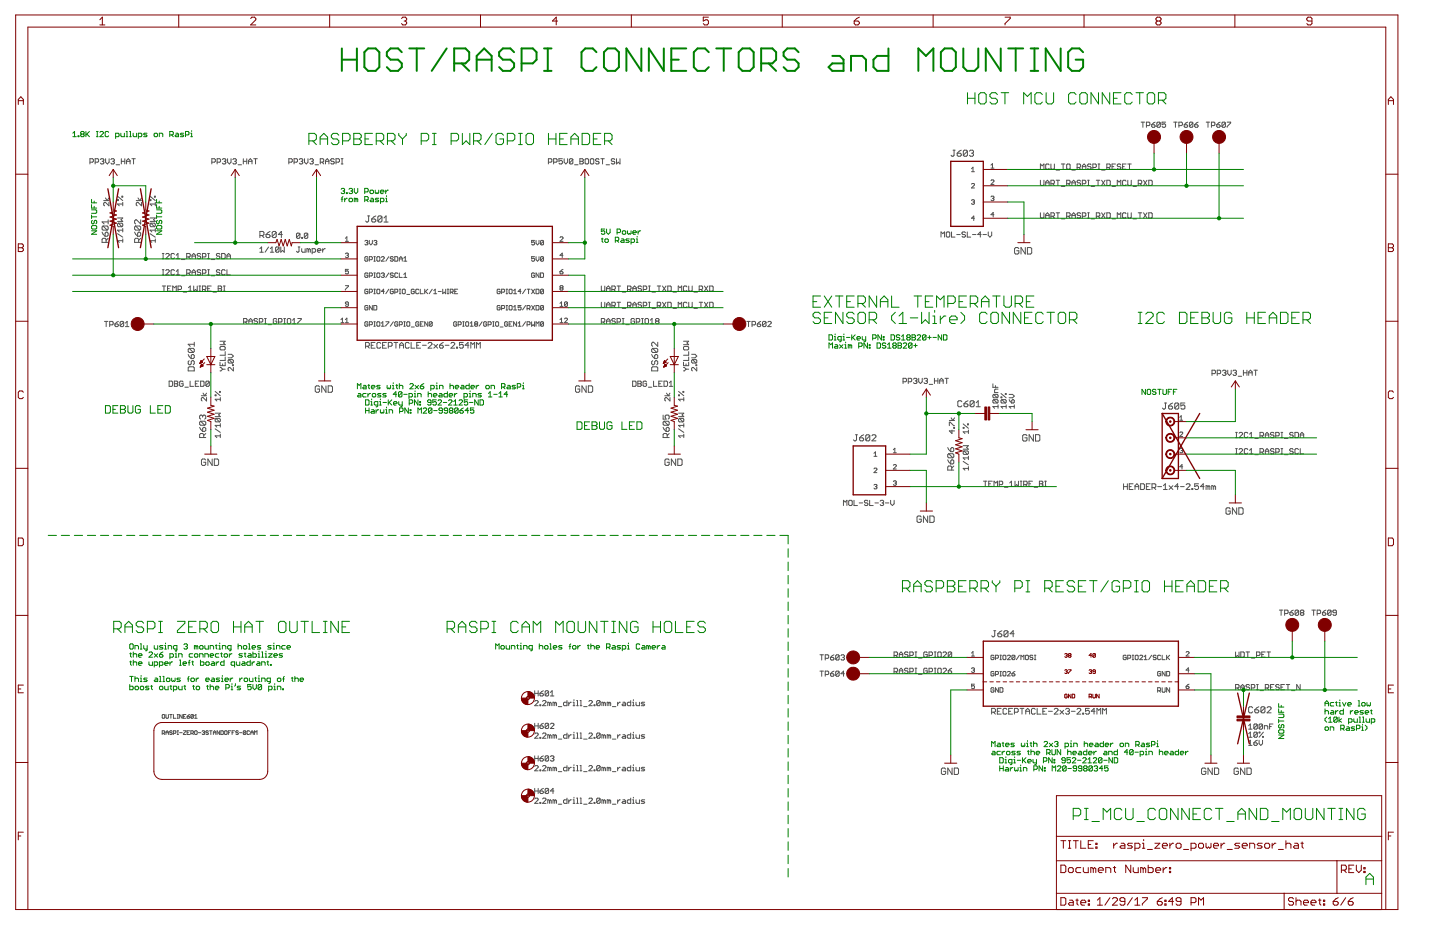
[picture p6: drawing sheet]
<svg xmlns="http://www.w3.org/2000/svg" width="432mm" height="279mm" viewBox="0 0 432 279" stroke-linecap="round" stroke-linejoin="round" font-family="sans-serif">
<g fill="none" stroke="#505050" stroke-width=".3">
<path d="M342.2 36.6h1M342.7 36.6v1.6M343.8 37.7h.8l.2-.3v-.5l-.2-.3h-.8v1.6M345.3 37.4h.8l.3 .5-.3 .3h-.5l-.3-.3zM346.4 36.6l-1.1 .8M347.9 36.9l-.2-.3h-.5l-.3 .3v1M347.9 36.9v1l-.2 .3h-.5l-.3-.3M347.9 36.9l-1 1M349.5 36.6h-1v.8l.5-.3 .5 .3v.5l-.3 .3h-.5l-.2-.3M351.9 36.6h1.1M352.5 36.6v1.6M353.5 37.7h.8l.3-.3v-.5l-.3-.3h-.8v1.6"/>
<path d="M355.1 37.4h.8l.2 .5-.2 .3h-.6l-.2-.3zM356.1 36.6l-1 .8M357.7 36.9l-.3-.3h-.5l-.2 .3v1M357.7 36.9v1l-.3 .3h-.5l-.2-.3M357.7 36.9l-1 1M358.2 37.4h.8l.3 .5-.3 .3h-.5l-.3-.3zM359.3 36.6l-1.1 .8M361.7 36.6h1M362.2 36.6v1.6M363.3 37.7h.7l.3-.3v-.5l-.3-.3h-.7v1.6M364.8 37.4h.8l.3 .5-.3 .3h-.5l-.3-.3zM365.9 36.6l-1.1 .8"/>
<path d="M367.5 36.9l-.3-.3h-.5l-.3 .3v1M367.5 36.9v1l-.3 .3h-.5l-.3-.3M367.5 36.9l-1.1 1M368 36.6h1l-1 1.6M27 48.6h.7l.3-.2v-.6l-.3-.2h-.7v1.5M28.5 48.6h.8l.3-.2v-.6l-.3-.2h-.8v1.5M30.1 47.8l.3-.2h.5l.2 .2-.2 .6M30.6 48.4h.3M30.9 48.4l.2 .2-.2 .5h-.5l-.3-.2M31.6 59.4l.6 .7 .5-.7M31.7 47.6v1l.5 .5 .5-.5v-1M33.3 47.8l.2-.2h.5l.3 .2-.3 .6"/>
<path d="M33.8 48.4h.2M34 48.4l.3 .2-.3 .5h-.5l-.2-.2M34.8 49.4h1.1M35.2 59.9h.3v.2h-.3zM35.2 58.8l1.6 1.3M36.4 48.4h1M36.4 47.6v1.5M36.6 58.8h.2v.3h-.2zM37.4 47.6v1.5M38 48.4h1M38 49.1v-1l.5-.5 .5 .5v1M39.5 47.6h1.1"/>
<path d="M40 47.6v1.5M41.4 59.4l.5 .7 .5-.7M45 59.9h.3v.2h-.3zM45 58.8l1.6 1.3M46.3 58.8h.3v.3h-.3zM63.5 48.6h.8l.3-.2v-.6l-.3-.2h-.8v1.5M65.1 48.6h.8l.2-.2v-.6l-.2-.2h-.8v1.5M66.7 47.8l.2-.2h.6l.2 .2-.2 .6M67.2 48.4h.3M67.5 48.4l.2 .2-.2 .5h-.6l-.2-.2M68.2 47.6v1l.6 .5 .5-.5v-1M69.8 47.8l.3-.2h.5l.3 .2-.3 .6"/>
<path d="M70.3 48.4h.3M70.6 48.4l.3 .2-.3 .5h-.5l-.3-.2M71.4 49.4h1M73 48.4h1M73 47.6v1.5M74 47.6v1.5M74.5 48.4h1.1M74.5 49.1v-1l.6-.5 .5 .5v1M76.1 47.6h1.1M76.6 47.6v1.5M86.6 48.6h.8l.3-.2v-.6l-.3-.2h-.8v1.5M88.2 48.6h.8l.2-.2v-.6l-.2-.2h-.8v1.5"/>
<path d="M89.7 47.8l.3-.2h.5l.3 .2-.3 .6M90.3 48.4h.2M90.5 48.4l.3 .2-.3 .5h-.5l-.3-.2M91.3 47.6v1l.5 .5 .6-.5v-1M92.9 47.8l.3-.2h.5l.2 .2-.2 .6M93.4 48.4h.3M93.7 48.4l.2 .2-.2 .5h-.5l-.3-.2M94.5 49.4h1M96 48.6h.8l.3-.2v-.6l-.3-.2h-.8v1.5M96.6 48.6l.5 .5M97.6 48.4h1M97.6 49.1v-1l.5-.5 .5 .5v1"/>
<path d="M100.2 47.8l-.3-.2h-.5l-.2 .2 .2 .6h.5l.3 .2v.3l-.3 .2h-.5l-.2-.2M100.8 48.6h.7l.3-.2v-.6l-.3-.2h-.7v1.5M102.3 47.6h.5M102.3 49.1h.5M102.6 47.6v1.5M164.4 48.6h.8l.3-.2v-.6l-.3-.2h-.8v1.5M166 48.6h.8l.2-.2v-.6l-.2-.2h-.8v1.5M168.6 47.6h-1v.8l.5-.3 .5 .3v.5l-.2 .2h-.5l-.3-.2M169.2 47.6v1l.5 .5 .5-.5v-1M171.8 47.8l-.3-.2h-.5l-.3 .2v1.1M171.8 47.8v1.1l-.3 .2h-.5l-.3-.2M171.8 47.8l-1.1 1.1"/>
<path d="M172.3 49.4h1M173.9 47.6h.7l.3 .2-.3 .6 .3 .5-.3 .2h-.7zM173.9 48.4h.7M175.5 47.8l.2-.2h.5l.3 .2v1.1l-.3 .2h-.5l-.2-.2zM177.3 47.6h.5l.3 .2v1.1l-.3 .2h-.5l-.3-.2v-1.1zM179.6 47.8l-.2-.2h-.5l-.3 .2 .3 .6h.5l.2 .2-.2 .5h-.5l-.3-.2M180.2 47.6h1M180.7 47.6v1.5M181.7 49.4h1.1M184.3 47.8l-.2-.2h-.5l-.3 .2 .3 .6h.5l.2 .2-.2 .5h-.5l-.3-.2M184.9 47.6v1.5l.5-.5 .5 .5v-1.5M285.8 45h.6"/>
<path d="M286.1 45v1.5l-.3 .3-.6-.3M287 45.9h.9l.3 .6-.3 .3h-.6l-.3-.3zM288.2 45l-1.2 .9M290.1 45.3v1.2l-.3 .3h-.6l-.3-.3M290.1 45.3l-.3-.3h-.6l-.3 .3v1.2M290.1 45.3l-1.2 1.2M290.7 45.3l.3-.3h.6l.3 .3-.3 .6M291.3 55.2l.2-.2 .7 .2-.9 1.1h.9M291.3 50.6l.5-.5v1.4M291.3 51.5h.9M291.3 45.9h.3M291.6 45.9l.3 .3-.3 .6h-.6l-.3-.3"/>
<path d="M297.2 54.2l.2-.3 .6 .3-.8 1.1h.8M297.2 59l.6-.2 .2 .2-.2 .5M297.2 49.5l.4-.4v1.3M297.2 50.4h.8M297.6 59.5h.2M297.8 59.5l.2 .2-.2 .5-.6-.3M312 50.7v-1.5l.5 .5 .5-.5v1.5M312 54v1.4l.3 .2h.5l.2-.2v-1.4M313.6 55.6v-1l.5-.6 .5 .6v1M313.6 54.8h1M314.6 49.4l-.3-.2h-.5l-.2 .2v1.1l.2 .2h.5l.3-.2M315.1 49.2v1.3l.3 .2h.5l.3-.2v-1.3"/>
<path d="M315.1 55.1h.8l.3-.3v-.5l-.3-.3h-.8v1.6M315.7 55.1l.5 .5M316.7 54h1M316.7 51h1M317.2 54v1.6M318.3 49.2h1M318.3 55.9h1M318.8 49.2v1.5M319.8 55.1h.8l.3-.3v-.5l-.3-.3h-.8v1.6M320.1 49.2h.5l.3 .2v1.1l-.3 .2h-.5l-.3-.2v-1.1zM320.4 55.1l.5 .5M321.4 54.8h1.1"/>
<path d="M321.4 55.6v-1l.5-.6 .6 .6v1M321.4 51h1.1M323 50.2h.8l.2-.2v-.6l-.2-.2h-.8v1.5M323.5 50.2l.5 .5M324 54.3l-.2-.3h-.6l-.2 .6 .2 .2h.6l.2 .6-.2 .2h-.6l-.2-.2M324.5 55.1h.8l.3-.3v-.5l-.3-.3h-.8v1.6M324.5 50.7v-1l.6-.5 .5 .5v1M324.5 50h1.1M326.1 55.6h.5M326.1 54h.5M326.4 54v1.6M327.2 49.4l-.3-.2h-.5l-.3 .2 .3 .6h.5l.3 .2-.3 .5h-.5l-.3-.2"/>
<path d="M327.2 55.9h1M327.7 50.2h.8l.2-.2v-.6l-.2-.2h-.8v1.5M328.7 54h1.1M329.3 49.2h.5M329.3 54v1.6M329.3 50.7h.5M329.5 49.2v1.5M330.3 54l1.1 1.6M330.3 51h1.1M331.4 54l-1.1 1.6M331.9 50.2h.8l.2-.2v-.6l-.2-.2h-.8v1.5M331.9 54h.8l.2 .3v1.1l-.2 .2h-.8z"/>
<path d="M332.4 50.2l.5 .5M333.5 55.9h1M333.5 50h.5M334.5 49.2h-1v1.5h1M335 55.6v-1.6l.6 .6 .5-.6v1.6M336.1 49.4l-.3-.2h-.5l-.3 .2 .3 .6h.5l.3 .2-.3 .5h-.5l-.3-.2M336.6 50h.5M337.7 49.2h-1.1v1.5h1.1M337.7 54.3l-.3-.3h-.5l-.3 .3v1.1l.3 .2h.5l.3-.2M338.2 49.2h1M338.2 54v1.4l.2 .2h.6l.2-.2v-1.4M338.7 49.2v1.5"/>
<path d="M339.7 55.9h1.1M341.3 55.1h.8l.3-.3v-.5l-.3-.3h-.8v1.6M341.8 55.1l.6 .5M342.9 54l1 1.6M343.9 54l-1 1.6M344.5 54h.7l.3 .3v1.1l-.3 .2h-.7zM30.6 69.6l.9 1.2M30.9 67.8l-.3 .3v.6l.3 .3h1.2M30.9 67.8l1.2 1.2M30.9 67.8h1.2l.3 .3v.6l-.3 .3M31.1 60.1h1.6M31.8 69.6l.6 .3v.6l-.3 .3h-.6v-.9z"/>
<path d="M31.8 72.7v-.9l-.3-.4h-.6l-.3 .4v.9h1.8M32.4 71.4l-.6 .7M32.4 65.9v1.2M32.4 66.5h-1.8l.6 .6M32.7 60.7v1l-1.1-1-.5 .2v.5l.3 .3M35.2 70.1l1.6 1M35.2 65.3h1.6l-.5 .6 .5 .5h-1.6M35.5 66.9h1.1l.2 .3v.5l-.2 .3M35.5 66.9l-.3 .3v.5l.3 .3h1.1M35.5 66.9l1.1 1.1M36.8 61.2h-1.6l.6 .5M36.8 60.7v1"/>
<path d="M36.8 68.5v1M36.8 71.6v1.1M36.8 72.2h-1.6l.6 .5M36.8 69h-1.6l.6 .5M40.4 69.6l.9 1.2M40.7 67.8l-.3 .3v.6l.3 .3h1.2M40.7 67.8h1.2l.3 .3v.6l-.3 .3M40.7 67.8l1.2 1.2M40.9 60.1h1.5M41.6 69.6l.6 .3v.6l-.3 .3h-.6v-.9zM41.6 72.7v-.9l-.3-.4h-.6l-.3 .4v.9h1.8M42.2 65.9v1.2l-1.2-1.2-.6 .3v.6l.3 .3"/>
<path d="M42.2 71.4l-.6 .7M42.4 60.7v1l-1-1-.5 .2v.5l.2 .3M45 65.3h1.6l-.6 .6 .6 .5h-1.6M45 70.1l1.6 1M45.3 66.9l-.3 .3v.5l.3 .3h1M45.3 66.9h1l.3 .3v.5l-.3 .3M45.3 66.9l1 1.1M46.6 61.2h-1.6l.5 .5M46.6 72.2h-1.6l.5 .5M46.6 69h-1.6l.5 .5M46.6 60.7v1M46.6 68.5v1"/>
<path d="M46.6 71.6v1.1M48.7 77.6h.5M48.7 76h.5M48.9 76v1.6M49.7 76.2l.3-.2h.5l.3 .2v.3l-1.1 1.1h1.1M52.3 76.2l-.2-.2h-.6l-.2 .2v1.1l.2 .3h.6l.2-.3M52.9 77.6h1M52.9 76.5l.5-.5v1.6M54.4 77.8h1.1M56 77h.8l.2-.2v-.6l-.2-.2h-.8v1.6M56.5 77l.5 .6M57.6 77.6v-1.1l.5-.5 .5 .5v1.1"/>
<path d="M57.6 76.8h1M60.2 76.2l-.3-.2h-.5l-.3 .2 .3 .6h.5l.3 .2-.3 .6h-.5l-.3-.3M60.7 77h.8l.2-.2v-.6l-.2-.2h-.8v1.6M62.3 77.6h.5M62.3 76h.5M62.5 76v1.6M63.3 77.8h1.1M65.9 76.2l-.2-.2h-.5l-.3 .2 .3 .6h.5l.2 .2-.2 .6h-.5l-.3-.3M66.5 76h.7l.3 .2v1.1l-.3 .3h-.7zM68.1 77.6v-1.1l.5-.5 .5 .5v1.1M68.1 76.8h1M77.9 75.6h1.1"/>
<path d="M77.9 74.5l.5-.5v1.6M77.9 70.6h.9l.3-.3v-.6l-.3-.3h-.9v1.8M78.5 70.6l.6 .6M79.8 70.3h.9l.3 .6-.3 .3h-.6l-.3-.3zM80.5 74l-1 1.6M81 69.4l-1.2 .9M81.1 75.6h1M81.1 74.5l.5-.5v1.6M82.8 69.7v1.2l-.3 .3h-.6l-.3-.3M82.8 69.7l-.3-.3h-.6l-.3 .3v1.2M82.8 69.7l-1.2 1.2M83.7 74.3v1l-.3 .3h-.5l-.3-.3"/>
<path d="M83.7 74.3l-.3-.3h-.5l-.3 .3v1M83.7 74.3l-1.1 1M84.2 74v1.6l.5-.5 .5 .5v-1.6M84.7 70.3h-1.2l.9-.9v1.8M89.4 74h.5M89.7 74v1.3l-.3 .3-.5-.3M89.9 70.1l-.2-.2h-.5l-.3 .2v1.1M89.9 70.1v1.1l-.2 .3h-.5l-.3-.3M89.9 70.1l-1 1.1M90.5 71.2h.2v.3h-.2zM90.5 74.5v.8l.2 .3h.8v-1.1M92.3 70.1l-.3-.2h-.5l-.3 .2v1.1"/>
<path d="M92.3 70.1v1.1l-.3 .3h-.5l-.3-.3M92.3 70.1l-1.1 1.1M92.6 74.8l-.6-.3v1.1M92.6 74.8v.8M92.6 74.8l.2-.3 .3 .3v.8M93.6 75.6h.8l.2-.3v-.5l-.2-.3h-.8v1.6M95.2 75.1h1l-.3-.6h-.5l-.2 .3v.5l.2 .3h.5M96.8 74.5v1.1M97.5 74.5h-.2l-.5 .6M103.6 71.5l.4-.5v1.3M103.6 72.3h.9M103.6 76.1l.6-.2 .3 .2-.3 .4"/>
<path d="M104 76.5h.2M104.2 76.5l.3 .3-.3 .4-.6-.2M109.4 72.3l.2-.2h.5l.2 .2-.2 .4M109.9 72.7h.2M110.1 72.7l.2 .3-.2 .4-.7-.2M110.2 64.7h.6M110.3 77.2l-.2-.3h-.5l-.2 .3v.9l.2 .2h.5l.2-.2v-.5h-.4M110.5 64.7v1.6l-.3 .3-.6-.3M110.7 72.1v.9l.5 .4 .5-.4v-.9M110.7 77.9h.7l.3-.3-.3-.7h-.7v1.4M111.5 65.7h.9l.3 .6-.3 .3h-.6l-.3-.3zM112.1 72.3l.7-.2 .2 .2-.2 .4"/>
<path d="M112.1 76.9h.4M112.1 78.3h.4M112.3 76.9v1.4M112.5 72.7h.3M112.7 64.7l-1.2 1M112.8 72.7l.2 .3-.2 .4-.7-.2M113.2 76.9l.7 .3v.9l-.2 .2-.7-.2v-.9zM114.3 77.2l.3-.3 .6 .3-.9 1.1h.9M114.5 65v1.3l-.3 .3h-.6l-.3-.3M114.5 65l-.3-.3h-.6l-.3 .3v1.3M114.5 65l-1.2 1.3M115.1 66.6h1.3"/>
<path d="M115.1 65.3l.7-.6v1.9M116.6 76.9l-.9 1.4M117.9 77.2l-.6-.3-.3 .5 .7 .2 .2 .5-.2 .2-.7-.2M118.4 76.9h.7l.2 .3v.9l-.2 .2h-.7zM119.7 77.6h.9M119.7 78.3v-.9l.5-.5 .4 .5v.9M121.1 78.3h.9M121.1 77.4l.4-.5v1.4M160.3 72.1h-.9v.6l.5-.2 .4 .2-.2 .7-.7-.2M160.3 76.9h-.9v.7l.5-.2 .4 .2-.2 .7-.7-.2M160.7 72.1v.9l.5 .4 .4-.4v-.9M160.7 76.9v1l.5 .4 .4-.4v-1"/>
<path d="M163 72.3l-.2-.2h-.5l-.2 .2v.9M163 72.3v.9l-.2 .2-.7-.2M163 77.2l-.2-.3h-.5l-.2 .3v.9M163 77.2v.9l-.2 .2h-.5l-.2-.2M163 72.3l-.9 .9M163 77.2l-.9 .9M167.9 71.2l.2-.2 .7 .2-.9 1.1h.9M168.8 76.5h-.9l.7-.6v1.3M282.2 71.1v-1.6l.5 .5 .5-.5v1.6M284 69.5h.5l.3 .3v1l-.3 .3h-.5l-.2-.3v-1zM285.3 69.5v1.6h1.1M286.9 70.3h1"/>
<path d="M289.5 69.8l-.3-.3h-.5l-.2 .3 .2 .5h.5l.3 .5-.3 .3h-.5l-.2-.3M290 69.5v1.6h1.1M291.3 60.1l.2-.2h.5l.2 .2-.2 .5M291.6 70.3h1.1M291.8 60.6h.2M292 60.6l.2 .2-.2 .4h-.5l-.2-.2M292.2 65.4h-.9l.7-.6v1.3M294.2 70.3h-1l.8-.8v1.6M294.7 70.3h1.1M296.3 69.5v1.1l.5 .5 .6-.5v-1.1M298 64.4h-.8l.6-.7v1.3M305.5 74.5l-.3-.3h-.7l-.3 .3v1.3l.3 .4h.7l.3-.4v-.6h-.6"/>
<path d="M307.4 74.2v2l-1.2-2v2M308.1 74.2h1l.3 .3v1.3l-.3 .4h-1zM312 63.8v1.3l.3 .3h.5l.2-.3v-1.3M313.6 65.4v-1.1l.5-.5 .5 .5v1.1M313.6 64.6h1M315.1 64.8h.8l.3-.2v-.5l-.3-.3h-.8v1.6M315.7 64.8l.5 .6M316.7 63.8h1M317.2 63.8v1.6M318.3 65.6h1M319.8 64.8h.8l.3-.2v-.5l-.3-.3h-.8v1.6M320.4 64.8l.5 .6"/>
<path d="M321.4 65.4v-1.1l.5-.5 .6 .5v1.1M321.4 64.6h1.1M324 64.1l-.2-.3h-.6l-.2 .3 .2 .5h.6l.2 .2-.2 .6h-.6l-.2-.3M324.5 64.8h.8l.3-.2v-.5l-.3-.3h-.8v1.6M326.1 65.4h.5M326.1 63.8h.5M326.4 63.8v1.6M327.2 65.6h1M328.7 64.8h.8l.3-.2v-.5l-.3-.3h-.8v1.6M329.3 64.8l.5 .6M330.3 63.8l1.1 1.6M331.4 63.8l-1.1 1.6"/>
<path d="M331.9 63.8h.8l.2 .3v1l-.2 .3h-.8zM333.5 65.6h1M335 65.4v-1.6l.6 .5 .5-.5v1.6M337.7 64.1l-.3-.3h-.5l-.3 .3v1l.3 .3h.5l.3-.3M338.2 63.8v1.3l.2 .3h.6l.2-.3v-1.3M339.7 65.6h1.1M341.3 63.8h1.1M341.8 63.8v1.6M342.9 63.8l1 1.6M343.9 63.8l-1 1.6M344.5 63.8h.7l.3 .3v1l-.3 .3h-.7zM31.3 96.4h1.1"/>
<path d="M31.8 96.4v1.5M32.9 97.4h.8l.2-.3v-.5l-.2-.2h-.8v1.5M34.5 97.1h.7l.3 .5-.3 .3h-.5l-.2-.3zM35.5 96.4l-1 .7M37.1 96.6l-.3-.2h-.5l-.3 .2v1M37.1 96.6v1l-.3 .3h-.5l-.3-.3M37.1 96.6l-1.1 1M37.6 97.9h1.1M37.6 96.9l.5-.5v1.5M48.7 82.4h.5M48.7 80.9h.5M48.7 85.7h1"/>
<path d="M48.9 80.9v1.5M49.2 85.7v1.6M49.7 81.1l.3-.2h.5l.3 .2v.3l-1.1 1h1.1M50.2 86.5h.6M51.3 85.7h-1.1v1.6h1.1M51.8 87.3v-1.6l.5 .6 .6-.6v1.6M52.3 81.1l-.2-.2h-.6l-.2 .2v1.1l.2 .2h.6l.2-.2M52.9 81.4l.5-.5v1.5M52.9 82.4h1M53.4 86.8h.8l.2-.3v-.5l-.2-.3h-.8v1.6M54.4 82.7h1.1M54.9 87.6h1.1"/>
<path d="M56 81.9h.8l.2-.3v-.5l-.2-.2h-.8v1.5M56.5 86.3l.5-.6v1.6M56.5 81.9l.5 .5M56.5 87.3h1.1M57.6 82.4v-1l.5-.5 .5 .5v1M57.6 81.6h1M58.1 85.7v1.6l.5-.5 .5 .5v-1.6M59.7 87.3h.5M59.7 85.7h.5M59.9 85.7v1.6M60.2 81.1l-.3-.2h-.5l-.3 .5 .3 .2h.5l.3 .6-.3 .2h-.5l-.3-.2M60.7 81.9h.8l.2-.3v-.5l-.2-.2h-.8v1.5"/>
<path d="M60.7 86.8h.8l.2-.3v-.5l-.2-.3h-.8v1.6M61.2 86.8l.5 .5M62.3 82.4h.5M62.3 80.9h.5M62.3 86.5h.5M62.5 80.9v1.5M63.3 82.7h1.1M63.3 85.7h-1v1.6h1M63.9 87.6h1M65.4 85.7h.8l.3 .3-.3 .5 .3 .5-.3 .3h-.8zM65.4 86.5h.8M65.9 81.1l-.2-.2h-.5l-.3 .5 .3 .2h.5l.2 .6-.2 .2h-.5l-.3-.2"/>
<path d="M67 87.3h.5M67 85.7h.5M67.2 85.7v1.6M67.5 81.1l-.3-.2h-.5l-.2 .2v1.1l.2 .2h.5l.3-.2M68.1 80.9v1.5h1M73 96.5h.8l.3-.2v-.5l-.3-.3h-.8v1.5M73.6 96.5l.5 .5M74.6 97v-1l.5-.5 .5 .5v1M74.6 96.3h1M77.2 95.8l-.2-.3h-.5l-.3 .3 .3 .5h.5l.2 .2-.2 .5h-.5l-.3-.2M77.8 96.5h.7l.3-.2v-.5l-.3-.3h-.7v1.5M79.3 95.5h.5"/>
<path d="M79.3 97h.5M79.6 95.5v1.5M80.4 97.3h1M83 95.8l-.3-.3h-.5l-.2 .3v1l.2 .2h.5l.3-.2v-.5h-.5M83.5 96.5h.8l.3-.2v-.5l-.3-.3h-.8v1.5M85.1 95.5h.5M85.1 97h.5M85.3 95.5v1.5M86.4 95.5h.5l.3 .3v1l-.3 .2h-.5l-.3-.2v-1zM87.7 97h1.1M87.7 96l.5-.5v1.5M89.3 95.5h1v.3l-1 1v.2"/>
<path d="M102.2 95.8l.5-.4v1.3M102.2 96.7h.9M103.6 95.8l.4-.4v1.3M103.6 85.6h.9l-.9 1.4M103.6 96.7h.9M104.5 80.8h-.9v.6l.4-.2 .5 .2-.3 .7-.6-.2M104.5 91.2h-.7l-.2-.2 .2-.5 .7 .2v.9l-.3 .2-.6-.2M110.3 96.7l-.2-.2h-.5l-.2 .2v.9l.2 .2 .7-.2v-.5h-.4M110.3 82l-.2-.2-.7 .2v1l.2 .2 .7-.2v-.5h-.4M110.3 86.9l-.2-.2h-.5l-.2 .2v.9l.2 .3h.5l.2-.3v-.4h-.4M110.3 91.8l-.2-.2-.7 .2v.9l.2 .2h.5l.2-.2v-.5h-.4M110.7 97.3h.7l.3-.6-.3-.2h-.7v1.3"/>
<path d="M110.7 82.7h.7l.3-.2v-.5l-.3-.2h-.7v1.4M110.7 87.6h.7l.3-.7-.3-.2h-.7v1.4M111.7 91.6v1.3l-1-1.3v1.3M112.1 91.6h.7l.2 .2v.9l-.2 .2h-.7zM112.1 81.8h.4M112.1 83.2h.4M112.1 86.7h.4M112.1 88.1h.4M112.1 96.5h.4M112.1 97.8h.4M112.3 81.8v1.4M112.3 86.7v1.4"/>
<path d="M112.3 96.5v1.3M113.2 81.8l.7 .2v1l-.2 .2-.7-.2v-1zM113.2 86.7l.7 .2v.9l-.2 .3-.7-.3v-.9zM113.2 96.5l.7 .2v.9l-.2 .2-.7-.2v-.9zM114.3 82l.7-.2 .2 .2-.2 .5M114.3 97.8h.9M114.3 96.9l.5-.4v1.3M114.8 82.5h.2M115 82.5l.2 .2-.2 .5-.7-.2M115.2 87.4h-.9l.7-.7v1.4M115.7 96.5h.9l-.9 1.3M116.6 81.8l-.9 1.4"/>
<path d="M116.6 86.7l-.9 1.4M117.9 82l-.2-.2-.7 .2 .3 .5 .6 .2-.2 .5-.7-.2M117.9 86.9l-.2-.2-.7 .2v.9l.3 .3 .6-.3v-.4h-.4M117.9 96.5l-.9 1.3M118.4 87.6h.7l.2-.2-.2-.7h-.7v1.4M119.3 96.7l-.2-.2-.7 .2v.9l.7 .2 .2-.7h-.5M119.3 82l-.2-.2-.7 .2v1l.2 .2 .7-.2M119.7 97.3h.7l.2-.6-.2-.2h-.7v1.3M119.7 81.8v1.4h.9M119.7 86.7h.5M119.7 88.1h.5M120 86.7v1.4"/>
<path d="M120.9 86.7l.6 .2v.9l-.2 .3-.7-.3v-.9zM121.1 82.3l.4-.5v1.4M121.1 83.2h.9M121.1 96.5h.4M121.1 97.8h.4M121.3 96.5v1.3M122 88.3h.9M122.2 96.5h.5l.2 .2v.9l-.2 .2-.7-.2v-.9zM123.3 98h.9M124.2 86.9l-.2-.2-.7 .2v.9l.2 .3 .7-.3v-.4h-.4M125.6 96.7l-.3-.2-.6 .2v.9l.6 .2 .3-.7h-.5M125.6 86.9l-.3-.2-.6 .2v.9l.2 .3 .7-.3"/>
<path d="M126 97.1h.5M126 86.7v1.4h.9M126.9 96.5h-.9v1.3h.9M127.4 86.7v1.4M127.6 87.4l.7 .7M128.3 96.5v1.3l-.9-1.3v1.3M128.3 86.7l-.9 .9M129.6 96.7l-.7-.2-.2 .2v.9M129.6 86.7l-.9 1.4M129.6 96.7v.9l-.2 .2-.7-.2M129.6 96.7l-.9 .9M130.1 88.1h.9"/>
<path d="M130.1 87.1l.4-.4v1.4M131.4 87.4h.9M132.8 86.7v1.4l.4-.5 .4 .5v-1.4M134.1 86.7h.5M134.1 88.1h.5M134.3 86.7v1.4M135 87.6h.7l.2-.2-.2-.7h-.7v1.4M135.4 87.6l.5 .5M136.4 87.4h.4M136.9 96.7l-.2-.2-.7 .2v.9l.3 .2 .6-.2v-.5h-.4M137.2 86.7h-.8v1.4h.8M137.4 97.3h.7l.2-.2-.2-.6h-.7v1.3"/>
<path d="M138.7 96.5h.5M138.7 97.8h.5M139 96.5v1.3M139.9 96.5l.6 .2v.9l-.2 .2-.7-.2v-.9zM141 97.8h.9M141 96.9l.4-.4v1.3M142.6 97.1h.4M142.6 97.1l-.3-.2 .3-.4 .6 .2-.2 .4M142.6 97.1l-.3 .2 .3 .5 .6-.2-.2-.5M144.6 96.5l-.9 1.3M145.9 96.7l-.2-.2-.7 .2v.9l.2 .2 .7-.2v-.5h-.4M146.4 97.3h.6l.3-.6-.3-.2h-.6v1.3"/>
<path d="M147.7 96.5h.5M147.7 97.8h.5M148 96.5v1.3M148.8 96.5l.7 .2v.9l-.2 .2-.7-.2v-.9zM150 86.9l-.3-.2-.6 .2v.9l.2 .3 .7-.3v-.4h-.5M150 91.8l-.3-.2-.6 .2v.9l.2 .2 .7-.2v-.5h-.5M150 98h.9M150.4 87.6h.7l.2-.7-.2-.2h-.7v1.4M150.4 92.5h.7l.2-.7-.2-.2h-.7v1.3M151.8 86.7h.4M151.8 88.1h.4M151.8 91.6h.4"/>
<path d="M151.8 92.9h.4M152 86.7v1.4M152 91.6v1.3M152.2 96.7l-.2-.2-.7 .2v.9l.2 .2 .7-.2v-.5h-.4M152.7 97.1h.4M152.7 86.9l.2-.2 .7 .2v.9l-.3 .3-.6-.3zM152.7 91.8l.2-.2 .7 .2v.9l-.3 .2-.6-.2zM153.6 96.5h-.9v1.3h.9M154 88.1h.9M154 92.9h.9M154 87.1l.5-.4v1.4M154 92l.5-.4v1.3"/>
<path d="M154.9 96.5v1.3l-.9-1.3v1.3M155.4 97.8h.9M155.4 96.9l.4-.4v1.3M156.3 87.4h-.9l.6-.7v1.4M156.3 91.6h-.9v.6l.4-.2 .5 .2-.3 .7-.6-.2M157.6 86.7l-.9 1.4M157.6 91.6l-.9 1.3M157.6 96.5l-.9 1.3M158.1 97.3h.6l.2-.2-.2-.6h-.6v1.3M158.1 86.7h.8M158.1 92.5h.6l.2-.7-.2-.2h-.6v1.3M158.5 86.7v1.4"/>
<path d="M158.5 92.5l.4 .4M159.4 96.5v1.3l.5-.5 .4 .5v-1.3M159.4 86.7l.9 1.4M159.4 91.6l.9 1.3M160.3 82l-.2-.2-.7 .2v1l.2 .2 .7-.2v-.5h-.4M160.3 86.7l-.9 1.4M160.3 91.6l-.9 1.3M160.7 86.7h.7l.2 .2v.9l-.2 .3h-.7zM160.7 91.6h.7l.2 .2v.9l-.2 .2h-.7zM160.7 97.8v-1.3l.5 .4 .4-.4v1.3M161.6 81.8v1.4l-.9-1.4v1.4M162.1 81.8h.7l.2 .2v1l-.2 .2h-.7z"/>
<path d="M163 86.9l-.2-.2h-.5l-.2 .2v.9M163 86.9v.9l-.2 .3h-.5l-.2-.3M163 91.8l-.2-.2-.7 .2v.9M163 91.8v.9l-.2 .2h-.5l-.2-.2M163 96.7l-.2-.2h-.5l-.2 .2v.9M163 96.7v.9l-.2 .2-.7-.2M163 86.9l-.9 .9M163 91.8l-.9 .9M163 96.7l-.9 .9M167.9 81.4h.7l.2 .5-.7 .2zM167.9 91.8h.9M167.9 96.7h.9"/>
<path d="M167.9 91l.5-.5v1.3M167.9 95.8l.5-.4v1.3M168.1 86.3l-.2-.2 .2-.5 .7 .3-.2 .4M168.1 86.3l-.2 .2 .2 .5 .7-.3-.2-.4M168.1 86.3h.5M168.8 80.8l-.9 .6M169.3 95.6l.2-.2 .7 .2-.9 1.1h.9M170.2 90.7v.9l-.3 .2-.6-.2M170.2 90.7l-.3-.2-.6 .2v.9M170.2 90.7l-.9 .9M180.3 90.6v1.3l.3 .3h.5l.3-.3v-1.3M180.3 85.7v1.3l.3 .3h.5l.3-.3v-1.3"/>
<path d="M180.3 96.5h.8l.3-.2v-.5l-.3-.3h-.8v1.5M180.8 96.5l.6 .5M181.9 92.2v-1.1l.5-.5 .5 .5v1.1M181.9 97v-1l.5-.5 .5 .5v1M181.9 87.3v-1l.5-.6 .5 .6v1M181.9 86.5h1M181.9 91.4h1M181.9 96.3h1M183.5 86.8h.8l.2-.3v-.5l-.2-.3h-.8v1.6M183.5 91.7h.8l.2-.3v-.5l-.2-.3h-.8v1.6M184 91.7l.5 .5M184 86.8l.5 .5"/>
<path d="M184.5 95.8l-.2-.3h-.6l-.2 .5 .2 .3h.6l.2 .5-.2 .2h-.6l-.2-.2M185 85.7h1.1M185 90.6h1.1M185 96.5h.8l.3-.2v-.5l-.3-.3h-.8v1.5M185.5 85.7v1.6M185.5 90.6v1.6M186.6 87.6h1M186.6 92.4h1M186.6 95.5h.5M186.6 97h.5M186.9 95.5v1.5M187.7 97.3h1"/>
<path d="M188.2 86.8h.8l.2-.3v-.5l-.2-.3h-.8v1.6M188.2 91.7h.8l.2-.3v-.5l-.2-.3h-.8v1.6M188.7 86.8l.5 .5M188.7 91.7l.5 .5M189.8 86.5h1M189.8 87.3v-1l.5-.6 .5 .6v1M189.8 92.2v-1.1l.5-.5 .5 .5v1.1M189.8 91.4h1M190.3 95.8l-.3-.3h-.5l-.3 .3v1l.3 .2h.5l.3-.2v-.5h-.6M190.8 96.5h.8l.2-.2v-.5l-.2-.3h-.8v1.5M192.4 86l-.3-.3h-.5l-.3 .3 .3 .5h.5l.3 .3-.3 .5h-.5l-.3-.3M192.4 90.9l-.3-.3h-.5l-.3 .3 .3 .5h.5l.3 .3-.3 .5h-.5l-.3-.3"/>
<path d="M192.4 95.5h.5M192.4 97h.5M192.6 95.5v1.5M192.9 91.7h.8l.2-.3v-.5l-.2-.3h-.8v1.6M192.9 86.8h.8l.2-.3v-.5l-.2-.3h-.8v1.6M193.7 95.5h.5l.3 .3v1l-.3 .2h-.5l-.3-.2v-1zM194.5 92.2h.5M194.5 87.3h.5M194.5 85.7h.5M194.5 90.6h.5M194.7 85.7v1.6M194.7 90.6v1.6"/>
<path d="M195 97h1M195 96l.5-.5v1.5M195.5 87.6h1.1M195.5 92.4h1.1M196.8 96.3l-.2-.3 .2-.5h.5l.3 .3-.3 .5M196.8 96.3l-.2 .2 .2 .5h.5l.3-.2-.3-.5M196.8 96.3h.5M197.1 85.7h1M197.1 91.7h.8l.2-.3v-.5l-.2-.3h-.8v1.6M197.6 85.7v1.6M197.6 91.7l.5 .5M198.6 85.7l1.1 1.6"/>
<path d="M198.6 90.6l1.1 1.6M199.7 85.7l-1.1 1.6M199.7 90.6l-1.1 1.6M200.2 85.7h.8l.3 .3v1l-.3 .3h-.8zM200.2 90.6h.8l.3 .3v1l-.3 .3h-.8zM201.8 87.6h1M201.8 92.4h1M203.4 92.2v-1.6l.5 .5 .5-.5v1.6M203.4 87.3v-1.6l.5 .6 .5-.6v1.6M206 86l-.3-.3h-.5l-.3 .3v1l.3 .3h.5l.3-.3M206 90.9l-.3-.3h-.5l-.3 .3v1l.3 .3h.5l.3-.3M206.5 90.6v1.3l.3 .3h.5l.3-.3v-1.3"/>
<path d="M206.5 85.7v1.3l.3 .3h.5l.3-.3v-1.3M208.1 87.6h1M208.1 92.4h1M209.7 86.8h.7l.3-.3v-.5l-.3-.3h-.7v1.6M209.7 90.6h1M210.2 86.8l.5 .5M210.2 90.6v1.6M211.2 85.7l1.1 1.6M211.2 90.6l1.1 1.6M212.3 85.7l-1.1 1.6M212.3 90.6l-1.1 1.6M212.8 90.6h.8l.2 .3v1l-.2 .3h-.8z"/>
<path d="M212.8 85.7h.8l.2 .3v1l-.2 .3h-.8zM223.9 96.4h1.1M224.5 96.4v1.5M225.5 97.4h.8l.2-.3v-.5l-.2-.2h-.8v1.5M227.1 97.1h.8l.2 .5-.2 .3h-.5l-.3-.3zM228.1 96.4l-1 .7M229.7 96.6l-.3-.2h-.5l-.3 .2v1M229.7 96.6v1l-.3 .3h-.5l-.3-.3M229.7 96.6l-1.1 1M230.2 96.6l.3-.2h.5l.3 .2v.3l-1.1 1h1.1M50.7 114.3h.8l.3 .2v1.1l-.3 .2h-.8zM52.3 114.3h.8l.2 .2-.2 .5 .2 .6-.2 .2h-.8z"/>
<path d="M52.3 115h.8M54.9 114.5l-.3-.2h-.5l-.2 .2v1.1l.2 .2h.5l.3-.2v-.6h-.5M55.4 116.1h1.1M56.4 106.3l.9 1.2M56.4 110.3l.3-.3h1.3l.3 .3v.9h-1.9zM56.7 108.1l-.3 .3v.6l.3 .3 .6-.3v-.6l.3-.3 .7 .3v.6l-.3 .3M56.7 104.4h1.3l.3 .4v.5l-.3 .4M56.7 104.4l-.3 .4v.5l.3 .4h1.3M56.7 104.4l1.3 1.3M57 114.3v1.5h1M57.6 106.3l.7 .3v.6l-.3 .3h-.7v-.9zM58.3 103.2h-1.9l.6 .6"/>
<path d="M58.3 102.6v1.2M58.6 115h.5M59.6 114.3h-1v1.5h1M60.2 114.3h.7l.3 .2v1.1l-.3 .2h-.7zM60.4 118.6h1.5M60.9 117.9l.5 .7 .5-.7M61.9 119.2v1l-1-1-.5 .2v.6l.2 .2M62.8 114.5l-.3-.2h-.5l-.3 .2v1.1M62.8 114.5v1.1l-.3 .2h-.5l-.3-.2M62.8 114.5l-1.1 1.1M64.5 118.4h.3v.2h-.3zM64.5 117.3l1.6 1.3"/>
<path d="M65.8 117.3h.3v.3h-.3zM66 110.2l.8 .5M66 108.6v1h1.5v-1M66 102.3h1.5l-.5 .5 .5 .5h-1.5M66.1 119.7h-1.6l.5 .5M66.1 119.2v1M66.2 103.9h1.1l.2 .2v.5l-.2 .3h-1.1l-.2-.3v-.5zM66.8 110.7l-.8 .5M66.8 110.7h.7M66.8 109.1v.5M67.5 105.4v1.1h-1.5M67.5 107v1.1h-1.5"/>
<path d="M68.4 106.2h1l.6 .5-.6 .6h-1M68.7 107.8l-.3 .3v.5l.3 .2h1M68.7 107.8h1l.3 .3v.5l-.3 .2M68.7 107.8l1 1M69.7 109.4h.3v.2h-.3zM70 110.2v1l-1.1-1h-.2l-.3 .2v.5l.3 .3M95.8 116l-.3-.3h-.6l-.4 .3v1.3l.4 .3h.6l.3-.3v-.7h-.6M97.7 115.7v1.9l-1.2-1.9v1.9M98.4 115.7h1l.3 .3v1.3l-.3 .3h-1zM109.6 103.8h.9l.2-.3v-.5l-.2-.3h-.9v1.7M110.2 103.8l.5 .6M111.3 103.5h.6"/>
<path d="M112.5 102.7h-1.2v1.7h1.2M114.2 103l-.3-.3h-.6l-.3 .3v1.1l.3 .3h.6l.3-.3M114.7 103.5h.6M115.9 102.7h-1.2v1.7h1.2M116.4 103.8h.9l.3-.3v-.5l-.3-.3h-.9v1.7M118.2 102.7h1.1M118.7 102.7v1.7M119.8 104.4v-1.2l.6-.5 .6 .5v1.2M119.8 103.5h1.2M122.7 103l-.3-.3h-.6l-.2 .3v1.1l.2 .3h.6l.3-.3M123.3 102.7v1.7h1.1M125 103.5h.5"/>
<path d="M126.1 102.7h-1.1v1.7h1.1M126.7 103.5h1.1M128.4 103l.3-.3h.5l.3 .3v.2l-1.1 1.2h1.1M130.1 103.2l1.1 1.2M131.2 103.2l-1.1 1.2M131.8 103.5h.9l.2 .6-.2 .3h-.6l-.3-.3zM132.9 102.7l-1.1 .8M133.5 103.5h1.1M135.2 103l.3-.3h.6l.3 .3v.2l-1.2 1.2h1.2M136.9 104.1h.3v.3h-.3zM138.9 102.7h-1.1v.8l.8-.3 .3 .3v.6l-.3 .3h-.6l-.2-.3M140.6 103.5h-1.1l.8-.8v1.7"/>
<path d="M141.2 104.4v-1.7l.6 .5 .5-.5v1.7M142.9 104.4v-1.7l.5 .5 .6-.5v1.7M173.8 116l-.3-.3h-.6l-.3 .3v1.3l.3 .3h.6l.3-.3v-.7h-.6M175.8 115.7v1.9l-1.3-1.9v1.9M176.4 115.7h1l.3 .3v1.3l-.3 .3h-1zM189.7 114.3h.8l.2 .2v1.1l-.2 .2h-.8zM191.3 114.3h.7l.3 .2-.3 .5 .3 .6-.3 .2h-.7zM191.3 115h.7M193.9 114.5l-.3-.2h-.5l-.3 .2v1.1l.3 .2h.5l.3-.2v-.6h-.5M194.4 116.1h1.1M195.4 106.3l.9 1.2M195.7 110h1.2l.3 .3v.9h-1.8v-.9z"/>
<path d="M195.7 108.1l-.3 .3v.6l.3 .3 .6-.3v-.6l.3-.3 .6 .3v.6l-.3 .3M195.7 104.4l-.3 .4v.5l.3 .4h1.2M195.7 104.4h1.2l.3 .4v.5l-.3 .4M195.7 104.4l1.2 1.3M196 114.3v1.5h1M196.6 106.3l.6 .3v.6l-.3 .3h-.6v-.9zM197.2 102.6v1.2l-1.2-1.2-.6 .3v.6l.3 .3M197.5 115h.6M198.6 114.3h-1.1v1.5h1.1M199.1 114.3h.8l.3 .2v1.1l-.3 .2h-.8zM199.3 118.6h1.6M199.9 117.9l.5 .7 .5-.7"/>
<path d="M200.7 115.8h1M200.7 114.8l.5-.5v1.5M200.9 119.2v1l-1-1-.6 .2v.6l.3 .2M203.5 118.4h.3v.2h-.3zM203.5 117.3l1.5 1.3M204.8 117.3h.2v.3h-.2zM205 110.2l.7 .5M205 108.6v1h1.5v-1M205 104.1l.2-.2h1l.3 .2v.5l-.3 .3h-1l-.2-.3zM205 102.3h1.5l-.5 .5 .5 .5h-1.5M205 119.7h-1.5l.5 .5M205 119.2v1"/>
<path d="M205.7 110.7l-.7 .5M205.7 110.7h.8M205.7 109.1v.5M206.5 107v1.1h-1.5M206.5 105.4v1.1h-1.5M207.4 106.2h1l.5 .5-.5 .6h-1M207.6 107.8l-.2 .3v.5l.2 .2h1.1M207.6 107.8h1.1l.2 .3v.5l-.2 .2M207.6 107.8l1.1 1M208.7 109.4h.2v.2h-.2zM208.9 110.2v1l-1-1-.5 .2v.5l.2 .3M270.8 114.4h.8l.2-.2v-.5l-.2-.3h-.8v1.6"/>
<path d="M272.4 114.4h.7l.3-.2v-.5l-.3-.3h-.7v1.6M273.9 113.7l.3-.3h.5l.3 .3-.3 .5M274.4 114.2h.3M274.7 114.2l.3 .2-.3 .6h-.5l-.3-.3M275.5 113.4v1l.5 .6 .5-.6v-1M277.1 113.7l.2-.3h.6l.2 .3-.2 .5M277.6 114.2h.3M277.9 114.2l.2 .2-.2 .6h-.6l-.2-.3M278.6 115.2h1.1M280.2 114.2h1M280.2 113.4v1.6M281.2 113.4v1.6"/>
<path d="M281.8 114.2h1M281.8 115v-1.1l.5-.5 .5 .5v1.1M283.4 113.4h1M283.9 113.4v1.6M297.7 115.1v1h1.6M298 118.2h1l.3 .3v.5l-.3 .3M298 119.8h1l.3 .3v.5l-.3 .2M298 119.8l-.3 .3v.5l.3 .2h1M298 118.2l-.3 .3v.5l.3 .3h1M298 119.8l1 1M298 118.2l1 1.1M298.5 115.6v.5"/>
<path d="M299.3 116.6h-.8l-.3 .3v.8h1.1M300.2 119h.2v.3h-.2zM300.2 118l1.5 1.3M300.4 119.8l-.2 .3v.5l.2 .2h1.1M300.4 119.8h1.1l.2 .3v.5l-.2 .2M300.4 119.8l1.1 1M301.5 118h.2v.2h-.2zM302.6 118.2h1l.5 .5-.5 .6h-1M302.6 119.8l.8 1M363.4 112h.8l.3-.2v-.6l-.3-.2h-.8v1.5M365 112h.8l.2-.2v-.6l-.2-.2h-.8v1.5M366.6 111.2l.2-.2h.5l.3 .2-.3 .6"/>
<path d="M367.1 111.8h.2M367.3 111.8l.3 .2-.3 .5h-.5l-.2-.2M368.2 111v1l.5 .5 .5-.5v-1M369.7 111.2l.3-.2h.5l.3 .2-.3 .6M370.2 111.8h.3M370.5 111.8l.3 .2-.3 .5h-.5l-.3-.2M371.3 112.8h1M372.9 111.8h1M372.9 111v1.5M373.9 111v1.5M374.4 111.8h1.1M374.4 112.5v-1l.5-.5 .6 .5v1"/>
<path d="M376 111h1M376.5 111v1.5M59.9 128.1l.9 1.2M60.2 126.3l-.3 .3v.6l.3 .3h1.2M60.2 126.3h1.2l.3 .3v.6l-.3 .3M60.2 126.3l1.2 1.2M60.8 128.4l.6-.3 .3 .3v.6l-.3 .3h-.6zM60.8 124.7l.3-.3 .6 .3v.6l-.3 .3M60.8 124.7l-.3-.3-.6 .3v.6l.3 .3M60.8 124.7v.4M61.1 131.2v-.9l-.3-.3h-.6l-.3 .3v.9h1.8M61.7 137.9l-.3-.3h-.7l-.3 .3v1.3l.3 .3h.7l.3-.3v-.6h-.7"/>
<path d="M61.7 130l-.6 .6M63.6 137.6v1.9l-1.3-1.9v1.9M64.3 137.6h.9l.4 .3v1.3l-.4 .3h-.9zM64.5 128.6l1.6 1M64.5 123.9h1.6l-.5 .5 .5 .5h-1.6M64.8 125.4h1l.3 .3v.5l-.3 .3M64.8 125.4l-.3 .3v.5l.3 .3h1M64.8 125.4l1 1.1M66.1 127v1M66.1 130.2v1M66.1 130.7h-1.6l.5 .5M66.1 127.5h-1.6l.5 .5"/>
<path d="M198.8 124.4v1.2h.9l-.2-.9 .2-.3h.7l.3 .3v.6l-.3 .3M198.8 128.1l.9 1.2M199.1 126.3l-.3 .3v.6l.3 .3h1.3M199.1 126.3h1.3l.3 .3v.6l-.3 .3M199.1 126.3l1.3 1.2M199.7 128.4l.7-.3 .3 .3v.6l-.3 .3h-.7zM200.1 131.2v-.9l-.4-.3h-.6l-.3 .3v.9h1.9M200.7 137.9l-.4-.3h-.6l-.3 .3v1.3l.3 .3h.6l.4-.3v-.6h-.7M200.7 130l-.6 .6M202.6 137.6v1.9l-1.3-1.9v1.9M203.2 137.6h1l.3 .3v1.3l-.3 .3h-1zM203.5 123.9h1.5l-.5 .5 .5 .5h-1.5"/>
<path d="M203.5 128.6l1.5 1M203.8 125.4l-.3 .3v.5l.3 .3h1M203.8 125.4h1l.2 .3v.5l-.2 .3M203.8 125.4l1 1.1M205 130.7h-1.5l.5 .5M205 127.5h-1.5l.5 .5M205 127v1M205 130.2v1M256.5 130.3h.6M256.8 130.3v1.6l-.3 .3-.6-.3M257.8 131.3h.9l.3 .6-.3 .3h-.6l-.3-.3zM259 130.3l-1.2 1"/>
<path d="M260.8 130.6v1.3l-.3 .3h-.6l-.3-.3M260.8 130.6l-.3-.3h-.6l-.3 .3v1.3M260.8 130.6l-1.2 1.3M261.5 130.6l.2-.3h.7l.3 .3v.4l-1.2 1.2h1.2M262.1 135.9l.4-.4v1.3M262.1 136.8h.9M267.9 139.5l.2-.2 .7 .2-.9 1.1h.9M267.9 134.8l.4-.4v1.3M267.9 135.7h.9M284.2 137.9l.9 1.2M284.2 134.2l.9 1.2M284.5 136h1.2l.3 .3v.6l-.3 .3"/>
<path d="M284.5 136l-.3 .3v.6l.3 .3h1.2M284.5 136l1.2 1.2M284.7 127.6v-1h.2l1.1 1h.2M284.7 126h1.5M285.2 125.3l.5 .7 .5-.7M285.4 134.2l.6 .3v.6l-.3 .3h-.6v-.9zM285.4 137.9l.6 .3v.6l-.3 .3h-.6v-.9zM285.5 128.9v1.1l-.8-.8h1.5M286 128.1h.2v.3h-.2zM286 139.7l-.6 .6M288.4 120.4l-.3-.3h-.6l-.3 .3v1.2l.3 .3h.6l.3-.3M288.8 128.1h.3v.3h-.3z"/>
<path d="M288.8 127.1l1.6 1.3M288.8 138.3l1.6 1.1M288.8 133.6h1.6l-.5 .5 .5 .6h-1.6M289.1 121.1h.9l.3 .5-.3 .3h-.7l-.2-.3zM289.1 135.2h1l.3 .2v.6l-.3 .2M289.1 135.2l-.3 .2v.6l.3 .2h1M289.1 135.2l1 1M290.1 127.1h.3v.3h-.3zM290.3 120.1l-1.2 1M290.4 129.5h-1.6l.5 .5M290.4 128.9v1.1M290.4 136.8v1"/>
<path d="M290.4 139.9v1M290.4 137.3h-1.6l.5 .5M292.1 120.4l-.3-.3h-.6l-.3 .3v1.2M292.1 120.4v1.2l-.3 .3h-.6l-.3-.3M292.1 120.4l-1.2 1.2M292.7 121.9h1.2M292.7 120.7l.6-.6v1.8M299.3 121.9h-1.6l.5 .5M299.3 121.4v1M301.7 121.9h-1.5l.5 .5M301.7 121.4v1M303.4 120.1l.5-.3 .2 .3v.5l-.2 .2h-.5z"/>
<path d="M304.1 121.9h-1.5l.5 .5M304.1 121.4v1M308 130.6l-.4-.3h-.6l-.3 .3v1.3l.3 .3h.6l.4-.3v-.6h-.7M309.9 130.3v1.9l-1.3-1.9v1.9M310.5 130.3h1l.3 .3v1.3l-.3 .3h-1zM349.2 120.8h.6M349.5 120.8v1.5l-.3 .3-.6-.3M350.4 121.7h.9l.3 .6-.3 .3h-.6l-.3-.3zM351.6 120.8l-1.2 .9M353.5 121.1l-.3-.3h-.6l-.3 .3v1.2M353.5 121.1v1.2l-.3 .3h-.6l-.3-.3M353.5 121.1l-1.2 1.2"/>
<path d="M353.8 126h.8M353.8 129.7l.2-.2 .6 .2-.8 1.2h.8M353.8 134.6l.6-.2 .2 .2-.2 .5M353.8 125.1l.4-.5v1.4M354.2 135.1h.2M354.4 135.1l.2 .2-.2 .4-.6-.2M354.6 139.9h-.8l.6-.6v1.3M355.3 120.8h-1.2v.9l.6-.3 .6 .3v.6l-.3 .3h-.6l-.3-.3M370.5 131.2h.5M370.5 129.6h.5M370.5 136.1h.5M370.5 134.5h.5"/>
<path d="M370.8 129.6v1.6M370.8 134.5v1.6M371.6 129.9l.2-.3h.5l.3 .3v.3l-1 1h1M371.6 134.8l.2-.3h.5l.3 .3v.2l-1 1.1h1M374.2 129.9l-.3-.3h-.5l-.3 .3v1l.3 .3h.5l.3-.3M374.2 134.8l-.3-.3h-.5l-.3 .3v1l.3 .3h.5l.3-.3M374.7 130.2l.5-.6v1.6M374.7 135l.5-.5v1.6M374.7 131.2h1M374.7 136.1h1M376.3 131.4h1M376.3 136.3h1"/>
<path d="M377.8 130.7h.8l.3-.3v-.5l-.3-.3h-.8v1.6M377.8 135.6h.8l.3-.3v-.5l-.3-.3h-.8v1.6M378.4 130.7l.5 .5M378.4 135.6l.5 .5M379.4 131.2v-1l.5-.6 .5 .6v1M379.4 136.1v-1.1l.5-.5 .5 .5v1.1M379.4 130.4h1M379.4 135.3h1M382 134.8l-.2-.3h-.6l-.2 .5 .2 .3h.6l.2 .5-.2 .3h-.6l-.2-.3M382 129.9l-.2-.3h-.6l-.2 .3 .2 .5h.6l.2 .3-.2 .5h-.6l-.2-.3M382.5 130.7h.8l.3-.3v-.5l-.3-.3h-.8v1.6M382.5 135.6h.8l.3-.3v-.5l-.3-.3h-.8v1.6"/>
<path d="M384.1 131.2h.5M384.1 129.6h.5M384.1 136.1h.5M384.1 134.5h.5M384.4 129.6v1.6M384.4 134.5v1.6M385.2 131.4h1M385.2 136.3h1M387.8 129.9l-.3-.3h-.5l-.3 .3 .3 .5h.5l.3 .3-.3 .5h-.5l-.3-.3M387.8 134.8l-.3-.3h-.5l-.3 .5 .3 .3h.5l.3 .5-.3 .3h-.5l-.3-.3M388.3 129.6h.8l.3 .3v1l-.3 .3h-.8zM389.4 134.8l-.3-.3h-.5l-.3 .3v1l.3 .3h.5l.3-.3"/>
<path d="M389.9 131.2v-1l.5-.6 .5 .6v1M389.9 130.4h1M389.9 134.5v1.6h1M252.9 151.6v-1.6l.5 .5 .6-.5v1.6M254.5 150.2l.3-.2h.5l.2 .2v1.1l-.2 .3h-.5l-.3-.3zM256.1 150v1.6h1M257.6 150.8h1.1M260.2 150.2l-.2-.2h-.5l-.3 .2 .3 .6h.5l.2 .2-.2 .6h-.5l-.3-.3M260.8 150v1.6h1M262.1 145.4l.6-.2 .3 .2-.3 .5M262.1 140.6l.2-.3 .7 .3-.9 1.1h.9M262.4 150.8h1"/>
<path d="M262.5 145.9h.2M262.7 145.9l.3 .2-.3 .5-.6-.3M263.9 150.2l.3-.2h.5l.3 .2-.3 .6M264.5 150.8h.2M264.7 150.8l.3 .2-.3 .6h-.5l-.3-.3M265.5 150.8h1M267.1 150v1l.5 .6 .5-.6v-1M267.9 144.4l.7-.3 .2 .3-.2 .4M268.3 144.8h.3M268.6 144.8l.2 .2-.2 .5-.7-.2M276.2 155l-.3-.3h-.6l-.3 .3v1.3l.3 .3h.6l.3-.3v-.7h-.6M278.2 154.7v1.9l-1.3-1.9v1.9"/>
<path d="M278.8 154.7h1l.3 .3v1.3l-.3 .3h-1zM285.4 140.9v-.9l-.3-.3h-.6l-.3 .3v.9h1.8M290.4 140.4h-1.6l.5 .5M294.9 144.3h1.1M295.4 144.3v1.5M296.5 145h.5M297.5 144.3h-1v1.5h1M298.1 145.8v-1.5l.5 .5 .5-.5v1.5M299.6 145.3h.8l.3-.3v-.5l-.3-.2h-.8v1.5M301.2 146.1h1M302.8 145.8h1M302.8 144.8l.5-.5v1.5"/>
<path d="M304.4 144.3v1.5l.5-.5 .5 .5v-1.5M305.9 144.3h.5M305.9 145.8h.5M306.2 144.3v1.5M307 145.3h.7l.3-.3v-.5l-.3-.2h-.7v1.5M307.5 145.3l.5 .5M308.5 145h.6M309.6 144.3h-1.1v1.5h1.1M310.1 146.1h1M311.7 145h.8M311.7 144.3h.8l.2 .2-.2 .5 .2 .6-.2 .2h-.8zM313.2 144.3h.6"/>
<path d="M313.2 145.8h.6M313.5 144.3v1.5M336.9 145.9h1.2M336.9 145v1.7M338.1 145v1.7M338.6 145.9h.6M339.8 145h-1.2v1.7h1.2M340.3 146.7v-1.1l.6-.6 .6 .6v1.1M340.3 145.9h1.2M342 145h.9l.3 .3v1.2l-.3 .2h-.9zM343.7 145.9h.6M344.9 145h-1.2v1.7h1.2"/>
<path d="M345.4 146.2h.9l.3-.3v-.6l-.3-.3h-.9v1.7M346 146.2l.6 .5M347.2 145.9h1.1M348.9 146.7h1.1M348.9 145.6l.5-.6v1.7M350.6 145.6l1.1 1.1M351.7 145.6l-1.1 1.1M353.4 145.9h-1.1l.8-.9v1.7M354 145.9h1.1M355.7 145.3l.3-.3h.6l.2 .3v.3l-1.1 1.1h1.1M357.4 146.5h.3v.2h-.3zM359.4 145h-1.2v.9l.6-.3 .6 .3v.6l-.3 .2h-.6l-.3-.2"/>
<path d="M361.1 145.9h-1.1l.8-.9v1.7M362.2 145.9v.8M362.2 145.9l-.5-.3v1.1M362.2 145.9l.3-.3 .3 .3v.8M363.9 145.9l.3-.3 .3 .3v.8M363.9 145.9l-.5-.3v1.1M363.9 145.9v.8M368.9 152.6l-.3-.4h-.7l-.3 .4v1.2l.3 .4h.7l.3-.4v-.6h-.6M370.8 152.2v2l-1.3-2v2M371.5 152.2h.9l.4 .4v1.2l-.4 .4h-.9zM245.9 196.3h1M246.4 196.3v1.6"/>
<path d="M247.5 197.4h.7l.3-.3v-.5l-.3-.3h-.7v1.6M249 197.1h.8l.3 .5-.3 .3h-.5l-.3-.3zM250.1 196.3l-1.1 .8M251.6 196.6l-.2-.3h-.5l-.3 .3v1M251.6 196.6v1l-.2 .3h-.5l-.3-.3M251.6 196.6l-1 1M252.2 196.6l.2-.3h.5l.3 .3-.3 .5M252.7 197.1h.2M252.9 197.1l.3 .3-.3 .5h-.5l-.2-.3M268.1 196.5h.8l.2-.3v-.5l-.2-.2h-.8v1.5M268.6 196.5l.5 .5M269.7 196.2h1"/>
<path d="M269.7 197v-1l.5-.5 .5 .5v1M272.3 195.7l-.3-.2h-.5l-.2 .2 .2 .5h.5l.3 .3-.3 .5h-.5l-.2-.2M272.8 196.5h.8l.3-.3v-.5l-.3-.2h-.8v1.5M274.4 197h.5M274.4 195.5h.5M274.6 195.5v1.5M275.4 197.3h1.1M278 195.7l-.2-.2h-.5l-.3 .2v1.1l.3 .2h.5l.2-.2v-.6h-.5M278.6 196.5h.8l.2-.3v-.5l-.2-.2h-.8v1.5M280.1 197h.6M280.1 195.5h.6M280.4 195.5v1.5"/>
<path d="M281.2 195.7l.3-.2h.5l.2 .2v1.1l-.2 .2h-.5l-.3-.2zM282.8 195.7l.2-.2h.5l.3 .2v.3l-1 1h1M285.4 195.7v1.1l-.3 .2h-.5l-.3-.2M285.4 195.7l-.3-.2h-.5l-.3 .2v1.1M285.4 195.7l-1.1 1.1M291.3 195.8l.5-.5v1.4M291.3 196.7h.9M298 189.1h.6M298 196.6l-.2-.2-.6 .2v.9l.2 .3 .6-.3v-.4h-.4M298.3 189.1v1.5l-.3 .3-.6-.3M298.5 197.3h.7l.2-.7-.2-.2h-.7v1.4M299.2 190h.9l.3 .6-.3 .3h-.6l-.3-.3z"/>
<path d="M299.8 196.4h.5M299.8 197.8h.5M300.1 196.4v1.4M300.4 189.1l-1.2 .9M300.7 196.6l.3-.2 .6 .2v.9l-.2 .3-.7-.3zM302.1 196.6l.2-.2 .7 .2-.9 1.2h.9M302.3 189.4v1.2l-.3 .3h-.7l-.2-.3M302.3 189.4l-.3-.3h-.7l-.2 .3v1.2M302.3 189.4l-1.2 1.2M304.1 190h-1.2l.9-.9v1.8M304.3 196.6l-.2-.2-.7 .2v.9M304.3 196.6v.9l-.2 .3-.7-.3"/>
<path d="M304.3 196.6l-.9 .9M305.7 196.4l-.9 1.4M306.1 197.8v-1.4l.5 .5 .4-.5v1.4M307.5 196.6l.2-.2 .7 .2v.9l-.3 .3-.6-.3zM309.7 196.6l-.2-.2-.7 .2 .3 .5 .6 .2-.2 .5-.7-.3M310.2 196.4h.4M310.2 197.8h.4M310.4 196.4v1.4M337.7 196.6l-.2-.2-.7 .2v.9l.7 .3 .2-.7h-.5M338.2 197.3h.6l.2-.7-.2-.2h-.6v1.4M339.5 196.4h.5M339.5 197.8h.5"/>
<path d="M339.7 196.4v1.4M340.4 196.6l.2-.2 .7 .2v.9l-.2 .3-.7-.3zM341.8 196.6l.2-.2 .6 .2-.8 1.2h.8M343.1 197.8h.9M343.1 196.9l.4-.5v1.4M345.3 196.4l-.9 1.4M346.7 196.6l-.2-.2-.7 .2 .2 .5 .7 .2-.2 .5-.7-.3M348 196.6l-.2-.2-.7 .2v.9l.3 .3 .6-.3M348.5 196.4v1.4h.9M349.8 196.4v1.4M350.1 197.1l.6 .7M350.7 196.4l-.9 .9"/>
<path d="M355.7 195.6l.2-.3 .7 .3-.9 1.1h.9M370.5 195.5v1.5l.5-.5 .5 .5v-1.5M372.1 195.5h.8l.2 .2v1.1l-.2 .2h-.8zM373.6 195.5h1.1M374.2 195.5v1.5M375.2 197.3h1.1M376.8 196.5h.8l.2-.3v-.5l-.2-.2h-.8v1.5M378.4 196.2h.5M379.4 195.5h-1v1.5h1M379.9 195.5h1.1M380.4 195.5v1.5M383.6 182.9h1.1"/>
<path d="M384.2 182.9v1.6M385.2 183.9h.8l.2-.2v-.5l-.2-.3h-.8v1.6M386.8 183.7h.8l.2 .5-.2 .3h-.5l-.3-.3zM387.8 182.9l-1 .8M389.4 183.2l-.3-.3h-.5l-.3 .3v1M389.4 183.2v1l-.3 .3h-.5l-.3-.3M389.4 183.2l-1.1 1M390.2 183.7l-.3-.3 .3-.5h.5l.3 .3-.3 .5M390.2 183.7l-.3 .2 .3 .6h.5l.3-.3-.3-.5M390.2 183.7h.5M393.4 182.9h1M393.9 182.9v1.6"/>
<path d="M395 183.9h.8l.2-.2v-.5l-.2-.3h-.8v1.6M396.5 183.7h.8l.3 .5-.3 .3h-.5l-.3-.3zM397.6 182.9l-1.1 .8M399.1 183.2v1l-.2 .3h-.5l-.3-.3M399.1 183.2l-.2-.3h-.5l-.3 .3v1M399.1 183.2l-1 1M400.7 183.7h-.8l-.2-.3 .2-.5h.6l.2 .3v1l-.2 .3h-.6l-.2-.3M48.6 219.8l.8-.2-.2-.5h-.6v1.1M48.8 214.2l.6 .2-.2 .9-.6-.2zM49 219.8l.4 .4M49.8 214.2v.9l.2 .2 .5-.2v-.9M49.8 219.6h.7"/>
<path d="M50.9 214.2h.7M51.2 214.2v1.1M51.6 219.3l-.2-.2-.5 .2 .7 .7-.2 .2-.5-.2M52 219.8l.7-.2-.1-.5h-.6v1.1M52 214.2v1.1h.7M53.1 219.1h.4M53.1 214.2h.4M53.1 215.3h.4M53.3 214.2v1.1M53.3 219.1v1.1M53.9 219.6h.7M54.6 214.2v1.1l-.7-1.1v1.1"/>
<path d="M55 219.1h.8l-.8 .9v.2h.8M55 214.8h.4M55.8 214.2h-.8v1.1h.8M56.1 219.6h.4M56.1 214.8h.6l.2 .3-.6 .2zM56.9 219.1h-.8v1.1h.8M56.9 214.2l-.8 .6M57.2 219.8h.6l.2-.5-.8-.2v1.1M57.6 219.8l.4 .4M58 214.4l-.6-.2-.2 .9M58 214.4l-.2 .9-.6-.2M58 214.4l-.8 .7"/>
<path d="M58.4 215.3h.7M58.4 214.6l.3-.4v1.1M58.5 219.1l.6 .2-.2 .9-.5-.2zM59.5 219.6h.7M60.6 219.3l.6-.2 .2 .2-.2 .3M61 219.6h.2M61.2 219.6l.2 .2-.2 .4-.6-.2M62.5 219.3l-.6-.2-.2 .4 .6 .1 .2 .4-.2 .2-.6-.2M62.8 219.1h.8M63.2 219.1v1.1M64 219.6h.7M65.8 219.1v1.1l-.7-1.1v1.1"/>
<path d="M66.2 219.1l.8 .2-.2 .9h-.6zM67.5 219.1l.6 .2-.2 .9-.5-.2zM68.5 219.6h.3M69.2 219.1h-.7v1.1M69.6 219.6h.4M70.3 219.1h-.7v1.1M71.5 219.3l-.2-.2-.6 .2 .8 .7-.2 .2-.6-.2M71.8 219.6h.8M73.7 219.3l-.2-.2-.5 .2v.7M73.7 219.3v.7l-.2 .2-.5-.2M73.7 219.3l-.7 .7M74.8 219.3l-.2-.2-.5 .2v.7l.2 .2 .5-.2"/>
<path d="M75.2 219.6h.7M160.3 210.3l.3-.3h.5l.3 .3v.2l-1.1 1.1h1.1M160.3 207.1v1.5M160.3 216.8v1.6M160.3 207.9h1.1M160.3 217.6h1.1M161.4 207.1v1.5M161.4 216.8v1.6M161.9 217.6h.8l.2 .5-.2 .3h-.5l-.3-.3zM161.9 211.3h.3v.3h-.3zM161.9 207.9h.8l.2 .5-.2 .2h-.5l-.3-.2zM162.7 210.3l.2-.3h.6l.2 .3v.2l-1 1.1h1"/>
<path d="M162.9 207.1l-1 .8M162.9 216.8l-1 .8M164.5 207.3v1.1l-.2 .2h-.6l-.2-.2M164.5 217.1v1l-.2 .3h-.6l-.2-.3M164.5 217.1l-.2-.3h-.6l-.2 .3v1M164.5 207.3l-.2-.2h-.6l-.2 .2v1.1M164.5 207.3l-1 1.1M164.5 217.1l-1 1M164.8 210.8l-.5-.3v1.1M164.8 210.8v.8M164.8 210.8l.2-.3 .3 .3v.8M165 208.6h1.1"/>
<path d="M165 207.6l.6-.5v1.5M165 217.1l.3-.3h.5l.3 .3v.3l-1.1 1h1.1M166.3 210.8l-.5-.3v1.1M166.3 210.8v.8M166.3 210.8l.3-.3 .3 .3v.8M167.4 211.8h1M170 210v1.6h-.8l-.2-.3v-.5l.2-.3h.8M170 219.8v1.5h-.8l-.2-.2v-.6l.2-.2h.8M170.5 210.5v1.1M171.3 210.5l-.8 .6M171.9 211.6h.5M171.9 210.5h.2v1.1"/>
<path d="M172.1 209.7v.3M172.1 219.5v.3M172.9 211.6h.5M172.9 210h.3v1.6M172.9 219.8h.3v1.5M173.9 211.6h.6M173.9 210h.3v1.6M173.9 219.8h.3v1.5M175 211.8h1M176.6 210.3l.2-.3h.6l.2 .3v.2l-1 1.1h1M178.1 211.3h.3v.3h-.3zM180 210.3v1l-.3 .3h-.5l-.3-.3"/>
<path d="M180 210.3l-.3-.3h-.5l-.3 .3v1M180 210.3l-1.1 1M181 210.8l-.5-.3v1.1M181 210.8v.8M181 210.8l.3-.3 .2 .3v.8M182.6 210.8l-.5-.3v1.1M182.6 210.8v.8M182.6 210.8l.3-.3 .2 .3v.8M183.6 211.8h1.1M185.2 210.5v1.1M186 210.5l-.8 .6M186.8 210.5h.5l.3 .3v.8h-.8l-.3-.3 .3-.2h.8"/>
<path d="M189.1 210v1.6h-.7l-.3-.3v-.5l.3-.3h.7M189.1 219.8v1.5h-.7l-.3-.2v-.6l.3-.2h.7M189.7 211.6h.5M189.7 210.5h.2v1.1M189.9 209.7v.3M189.9 219.5v.3M190.7 210.5v.8l.3 .3h.7v-1.1M193.3 210.5h-.7l-.3 .3 1 .5-.2 .3h-.8M245.9 201.2h1M246.4 201.2v1.5M247.5 202.2h.7l.3-.2v-.6l-.3-.2h-.7v1.5M249 202h.8l.3 .5-.3 .2h-.5l-.3-.2z"/>
<path d="M250.1 201.2l-1.1 .8M251.6 201.4l-.2-.2h-.5l-.3 .2v1.1M251.6 201.4v1.1l-.2 .2h-.5l-.3-.2M251.6 201.4l-1 1.1M253.2 202h-1l.7-.8v1.5M268.1 201.4h.8l.2-.3v-.5l-.2-.3h-.8v1.6M268.6 201.4l.5 .5M269.7 201.9v-1l.5-.6 .5 .6v1M269.7 201.1h1M272.3 200.6l-.3-.3h-.5l-.2 .6 .2 .2h.5l.3 .5-.3 .3h-.5l-.2-.3M272.8 201.4h.8l.3-.3v-.5l-.3-.3h-.8v1.6M274.4 200.3h.5"/>
<path d="M274.4 201.9h.5M274.6 200.3v1.6M275.4 202.1h1.1M278 200.6l-.2-.3h-.5l-.3 .3v1l.3 .3h.5l.2-.3v-.5h-.5M278.6 201.4h.8l.2-.3v-.5l-.2-.3h-.8v1.6M280.1 200.3h.6M280.1 201.9h.6M280.4 200.3v1.6M281.5 200.3h.5l.2 .3v1l-.2 .3h-.5l-.3-.3v-1zM282.8 200.6l.2-.3h.5l.3 .3v.3l-1 1h1M284.3 201.1h.8l.3 .5-.3 .3h-.5l-.3-.3zM285.4 200.3l-1.1 .8"/>
<path d="M291.3 200.4l.2-.2h.5l.2 .2-.2 .5M291.8 200.9h.2M292 200.9l.2 .2-.2 .5h-.5l-.2-.3M292.2 205.1h-.9v.7l.5-.3 .4 .3-.2 .6h-.5l-.2-.2M297.3 213.5h.9l.3-.3v-.5l-.3-.3h-.9v1.7M297.9 213.5l.6 .6M298 201.5l-.2-.2-.6 .2v.9l.2 .2 .6-.2v-.4h-.4M298 206.4l-.2-.2-.6 .2v.9l.2 .2 .6-.2v-.5h-.4M298.5 202.2h.7l.2-.7-.2-.2h-.7v1.3M299.1 213.2h.5M299.4 206.2v1.3l-.9-1.3v1.3M299.8 206.2h.7l.2 .2v.9l-.2 .2h-.7z"/>
<path d="M299.8 201.3h.5M299.8 202.6h.5M300.1 201.3v1.3M300.2 212.4h-1.1v1.7h1.1M300.7 201.5l.3-.2 .6 .2v.9l-.2 .2-.7-.2zM301.9 212.7l-.3-.3h-.5l-.3 .3v1.1l.3 .3h.5l.3-.3M302.1 201.5l.2-.2 .7 .2-.9 1.1h.9M302.5 213.2h.5M303.4 202h.7l.2 .4-.6 .2zM303.6 212.4h-1.1v1.7h1.1M304.2 213.5h.8l.3-.3v-.5l-.3-.3h-.8v1.7M304.3 201.3l-.9 .7"/>
<path d="M305.9 212.4h1.1M306.5 212.4v1.7M307.6 213.2h1.1M307.6 214.1v-1.2l.6-.5 .5 .5v1.2M310.4 212.7l-.2-.3h-.6l-.3 .3v1.1l.3 .3h.6l.2-.3M311 212.4v1.7h1.1M312.7 213.2h.6M313.9 212.4h-1.2v1.7h1.2M314.4 213.2h1.2M316.1 212.7l.3-.3h.6l.3 .3v.2l-1.2 1.2h1.2M317.8 212.9l1.2 1.2M319 212.9l-1.2 1.2"/>
<path d="M319.5 212.7l.3-.3h.6l.3 .3-.3 .5M320.1 213.2h.3M320.4 213.2l.3 .3-.3 .6h-.6l-.3-.3M321.2 213.2h1.2M322.9 212.7l.3-.3h.6l.3 .3v.2l-1.2 1.2h1.2M324.7 213.8h.3v.3h-.3zM326.6 212.4h-1.1v.8l.6-.3 .5 .3v.6l-.2 .3h-.6l-.3-.3M328.4 213.2h-1.2l.9-.8v1.7M328.9 214.1v-1.7l.6 .5 .6-.5v1.7M330.6 214.1v-1.7l.6 .5 .6-.5v1.7M347.1 207.1h.7l.2-.3-.2-.6h-.7v1.3M347.6 207.1l.4 .4"/>
<path d="M348 201.5l-.2-.2-.7 .2v.9l.7 .2 .2-.6h-.4M348.5 206.2v1.1l.2 .2h.5l.2-.2v-1.1M349.4 201.3v1.3l-.9-1.3v1.3M349.8 201.3h.7l.2 .2v.9l-.2 .2h-.7zM350.7 206.2v1.3l-.9-1.3v1.3M355.7 205.8h.6l.3 .4-.7 .2zM356.6 200.9h-.9l.6-.7v1.4M356.6 205.1l-.9 .7M370.5 206.2h.8l.2-.2v-.5l-.2-.3h-.8v1.6M371 206.2l.5 .6M372.1 206.8v-1.1l.5-.5 .5 .5v1.1M372.1 206h1"/>
<path d="M374.4 217.6l.5-.6v1.6M374.4 220l.5-.5v1.5M374.4 218.6h1M374.7 205.5l-.3-.3h-.5l-.3 .3 .3 .5h.5l.3 .2-.3 .6h-.5l-.3-.3M375.2 206.2h.8l.3-.2v-.5l-.3-.3h-.8v1.6M375.6 212.2l-.3-.3h-.6l-.3 .3v1.2l.3 .3h.6l.3-.3M376.3 212.8h.9l.3 .6-.3 .3h-.6l-.3-.3zM376.8 205.2h.5M376.8 206.8h.5M377 219.7v1.1l-.3 .2h-.5l-.2-.2M377 217.3v1l-.3 .3h-.5l-.2-.3M377 217.3l-.3-.3h-.5l-.2 .3v1"/>
<path d="M377 219.7l-.3-.2h-.5l-.2 .2v1.1M377 217.3l-1 1M377 219.7l-1 1.1M377 205.2v1.6M377.5 211.9l-1.2 .9M377.5 219.5h.3v.2h-.3zM377.8 207h1.1M378.6 217.3l-.3-.3h-.5l-.3 .3v1M378.6 217.3v1l-.3 .3h-.5l-.3-.3M378.6 217.3l-1.1 1M378.8 219.5l-1.3 1.5M379.1 218.6v-1h.8l.3 .2v.8"/>
<path d="M379.3 212.2v1.2l-.3 .3h-.6l-.3-.3M379.3 212.2l-.3-.3h-.6l-.3 .3v1.2M379.3 212.2l-1.2 1.2M379.4 206.2h.8l.2-.2v-.5l-.2-.3h-.8v1.6M379.9 206.2l.5 .6M379.9 212.2l.4-.3h.6l.2 .3v.3l-1.2 1.2h1.2M380.7 217.8h.5M381 206h.5M381.7 217h-1v1.6M382 205.2h-1v1.6h1M383.6 205.5l-.3-.3h-.5l-.3 .3 .3 .5h.5l.3 .2-.3 .6h-.5l-.3-.3M384.1 206h.5"/>
<path d="M385.2 205.2h-1.1v1.6h1.1M385.7 205.2h1M386.2 205.2v1.6M387.3 207h1M389.9 205.2v1.6l-1.1-1.6v1.6M49.8 220.2v-.7l.3-.4 .4 .4v.7M53.1 220.2h.4M64 220.2v-.7l.3-.4 .4 .4v.7M75.2 220.2v-.7l.4-.4 .3 .4v.7M76.3 220.2v-1.1l.4 .4 .4-.4v1.1M160.3 220l.3-.2h.5l.3 .2v.3l-1.1 1h1.1M160.3 229.8l.3-.3h.5l.3 .3v.2l-1.1 1.1h1.1"/>
<path d="M160.3 239.5l.3-.2h.5l.3 .2v.3l-1.1 1h1.1M160.3 226.6v1.6M160.3 236.3v1.6M160.3 227.4h1.1M160.3 237.1h1.1M161.4 226.6v1.6M161.4 236.3v1.6M161.9 221.1h.3v.2h-.3zM161.9 227.4h.8l.2 .5-.2 .3h-.5l-.3-.3zM161.9 230.8h.3v.3h-.3zM161.9 237.1h.8l.2 .5-.2 .3h-.5l-.3-.3zM162.7 220l.2-.2h.6l.2 .2v.3l-1 1h1"/>
<path d="M162.7 229.8l.2-.3h.6l.2 .3v.2l-1 1.1h1M162.7 239.5l.2-.2h.6l.2 .2v.3l-1 1h1M162.9 226.6l-1 .8M162.9 236.3l-1 .8M164.5 226.8v1.1l-.2 .3h-.6l-.2-.3M164.5 236.6v1l-.2 .3h-.6l-.2-.3M164.5 236.6l-.2-.3h-.6l-.2 .3v1M164.5 226.8l-1 1.1M164.5 226.8l-.2-.2h-.6l-.2 .2v1.1M164.5 236.6l-1 1M164.8 220.5l-.5-.2v1M164.8 230.3l-.5-.3v1.1"/>
<path d="M164.8 220.5v.8M164.8 230.3v.8M164.8 220.5l.2-.2 .3 .2v.8M164.8 230.3l.2-.3 .3 .3v.8M165 226.8l.3-.2h.5l.3 .2-.3 .6M165.6 227.4h.2M165.8 227.4l.3 .2-.3 .6h-.5l-.3-.3M166.1 237.1h-1.1l.8-.8v1.6M166.3 220.5l-.5-.2v1M166.3 230.3l-.5-.3v1.1M166.3 220.5v.8M166.3 230.3v.8"/>
<path d="M166.3 220.5l.3-.2 .3 .2v.8M166.3 230.3l.3-.3 .3 .3v.8M167.4 221.6h1M167.4 231.3h1M170 229.5v1.6h-.8l-.2-.3v-.5l.2-.3h.8M170 239.3v1.5h-.8l-.2-.2v-.5l.2-.3h.8M170.5 220.3v1M170.5 230v1.1M170.5 239.8v1M171.3 220.3l-.8 .5M171.3 230l-.8 .5M171.3 239.8l-.8 .5"/>
<path d="M171.9 220.3h.2v1M171.9 230h.2v1.1M171.9 239.8h.2v1M171.9 221.3h.5M171.9 231.1h.5M172.1 229.3v.2M172.1 239v.3M172.9 229.5h.3v1.6M172.9 239.3h.3v1.5M172.9 221.3h.5M172.9 231.1h.5M173.9 229.5h.3v1.6"/>
<path d="M173.9 239.3h.3v1.5M173.9 221.3h.6M173.9 231.1h.6M175 221.6h1M175 231.3h1M176.6 220l.2-.2h.6l.2 .2v.3l-1 1h1M176.6 229.8l.2-.3h.6l.2 .3v.2l-1 1.1h1M176.6 239.5l.2-.2h.6l.2 .2v.3l-1 1h1M178.1 221.1h.3v.2h-.3zM178.1 230.8h.3v.3h-.3zM180 220l-.3-.2h-.5l-.3 .2v1.1M180 229.8l-.3-.3h-.5l-.3 .3v1"/>
<path d="M180 239.5l-.3-.2h-.5l-.3 .2v1.1M180 220v1.1l-.3 .2h-.5l-.3-.2M180 229.8v1l-.3 .3h-.5l-.3-.3M180 239.5v1.1l-.3 .2h-.5l-.3-.2M180 220l-1.1 1.1M180 229.8l-1.1 1M180 239.5l-1.1 1.1M181 220.5l-.5-.2v1M181 230.3l-.5-.3v1.1M181 220.5v.8M181 230.3v.8M181 220.5l.3-.2 .2 .2v.8"/>
<path d="M181 230.3l.3-.3 .2 .3v.8M182.6 220.5l-.5-.2v1M182.6 230.3l-.5-.3v1.1M182.6 220.5v.8M182.6 230.3v.8M182.6 220.5l.3-.2 .2 .2v.8M182.6 230.3l.3-.3 .2 .3v.8M183.6 221.6h1.1M183.6 231.3h1.1M185.2 220.3v1M185.2 230v1.1M185.2 239.8v1"/>
<path d="M186 220.3l-.8 .5M186 230l-.8 .5M186 239.8l-.8 .5M186.8 220.3h.5l.3 .2v.8h-.8l-.3-.2 .3-.3h.8M186.8 230h.5l.3 .3v.8h-.8l-.3-.3 .3-.3h.8M186.8 239.8h.5l.3 .3v.7h-.8l-.3-.2 .3-.3h.8M189.1 229.5v1.6h-.7l-.3-.3v-.5l.3-.3h.7M189.1 239.3v1.5h-.7l-.3-.2v-.5l.3-.3h.7M189.7 220.3h.2v1M189.7 230h.2v1.1M189.7 239.8h.2v1M189.7 221.3h.5"/>
<path d="M189.7 231.1h.5M189.9 229.3v.2M189.9 239v.3M190.7 220.3v.8l.3 .2h.7v-1M190.7 230v.8l.3 .3h.7v-1.1M190.7 239.8v.8l.3 .2h.7v-1M193.3 220.3h-.7l-.3 .2 .3 .3h.5l.2 .3-.2 .2h-.8M193.3 230h-.7l-.3 .3 1 .5-.2 .3h-.8M193.3 239.8h-.7l-.3 .3 .3 .2h.5l.2 .3-.2 .2h-.8M283.6 230.6l-.3-.3h-.7l-.3 .3v1.3l.3 .3h.7l.3-.3v-.7h-.7M285.5 230.3v1.9l-1.3-1.9v1.9M286.2 230.3h.9l.3 .3v1.3l-.3 .3h-.9z"/>
<path d="M361.6 230.6l-.3-.3h-.7l-.3 .3v1.3l.3 .3h.7l.3-.3v-.7h-.6M363.5 230.3v1.9l-1.3-1.9v1.9M364.2 230.3h.9l.3 .3v1.3l-.3 .3h-.9zM371.3 230.6l-.3-.3h-.6l-.3 .3v1.3l.3 .3h.6l.3-.3v-.7h-.6M373.3 230.3v1.9l-1.3-1.9v1.9M373.9 230.3h1l.3 .3v1.3l-.3 .3h-1zM374.4 222.4l.5-.5v1.6M374.4 221h1M374.4 223.5h1M376 222.7h.7l.3 .5-.3 .3h-.5l-.2-.3zM377 221.9l-1 .8M377.5 221.9v1l.6 .6 .5-.6v-1"/>
<path d="M378.6 220.8h.2v.2h-.2zM161.9 240.6h.3v.2h-.3zM164.8 240.1l-.5-.3v1M164.8 240.1v.7M164.8 240.1l.2-.3 .3 .3v.7M166.3 240.1l-.5-.3v1M166.3 240.1v.7M166.3 240.1l.3-.3 .3 .3v.7M167.4 241.1h1M171.9 240.8h.5M172.9 240.8h.5M173.9 240.8h.6"/>
<path d="M175 241.1h1M178.1 240.6h.3v.2h-.3zM181 240.1l-.5-.3v1M181 240.1v.7M181 240.1l.3-.3 .2 .3v.7M182.6 240.1l-.5-.3v1M182.6 240.1v.7M182.6 240.1l.3-.3 .2 .3v.7M183.6 241.1h1.1M189.7 240.8h.5"/>
</g>
<g fill="none" stroke="#800000" stroke-width=".3">
<path d="M4.7 4.5h414.5v268.2h-414.5zM29.9 5.9l.8-.8v2.4M29.9 7.5h1.6M53.6 4.5v3.6M75.2 5.5l.3-.4h.8l.4 .4v.4l-1.5 1.6h1.5M98.8 4.5v3.6M120.4 5.5l.4-.4h.8l.3 .4v.4l-.3 .4M121.2 6.3h.4M121.6 6.3l.3 .4v.4l-.3 .4h-.8l-.4-.4M144.1 4.5v3.6M167.2 6.3h-1.5l1.1-1.2v2.4M189.3 4.5v3.6"/>
<path d="M212.4 5.1h-1.5v1.2l.8-.4h.3l.4 .4v.8l-.4 .4h-.7l-.4-.4M234.6 4.5v3.6M256.1 6.3h1.2l.4 .4v.4l-.4 .4h-.8l-.4-.4zM257.7 5.1l-.8 .4-.8 .8M279.8 4.5v3.6M301.4 5.1h1.5v.4l-1.5 1.6v.4M325.1 4.5v3.6M347 6.3l-.4 .4v.4l.4 .4h.8l.3-.4v-.4l-.3-.4M347 6.3l-.4-.4v-.4l.4-.4h.8l.3 .4v.4l-.3 .4M347 6.3h.8M370.3 4.5v3.6M393.4 6.3h-1.2l-.3-.4v-.4l.3-.4h.8l.4 .4v1.6l-.4 .4h-.8l-.3-.4"/>
<path d="M5.5 31.3v-1.5l.7-.8 .8 .8v1.5M5.5 30.2h1.5M416.3 30.2h1.6M416.3 31.3v-1.5l.8-.8 .8 .8v1.5M4.7 52.2h3.7M34 50.8v2.4M34 50.8l1.2 1.8M34 50.8l-1.3 1.8M70.5 50.8l1.3 1.8M70.5 50.8l-1.2 1.8M70.5 50.8v2.4M94.9 50.8l1.2 1.8"/>
<path d="M94.9 50.8l-1.2 1.8M94.9 50.8v2.4M175.4 50.8v2.4M175.4 50.8l1.2 1.8M175.4 50.8l-1.2 1.8M294.9 55.7h7.3M294.9 50.8h7.3M346.1 41v4.9M355.8 41v4.9M365.5 41v4.9M415.5 52.2h3.7M5.5 73.1h1.1l.4 .4v.4l-.4 .4 .4 .4v.3l-.4 .4h-1.1z"/>
<path d="M5.5 74.3h1.1M34 60.6v2.4l.9 .2-1.9 .6 1.9 .7-1.9 .6 1.9 .6-1.9 .6 1.9 .6-1.9 .6 1 .4v2.4M43.7 60.6v2.4l1 .2-2 .6 2 .7-2 .6 2 .6-2 .6 2 .6-2 .6 1 .4v2.4M80.3 72.7h2.4l.4-.9 .6 1.9 .6-1.9 .6 1.9 .6-1.9 .6 1.9 .6-1.9 .7 1.9 .2-1h2.4M102.2 72.7h4.9M102.2 77.6h4.9M165.6 72.7h4.9M165.6 77.6h4.9M294.9 60.6h7.3M294.9 65.4h7.3M305.2 72.7h3.7M307 70.3v2.4"/>
<path d="M416.3 73.1h1.2l.4 .4v.4l-.4 .4 .4 .4v.3l-.4 .4h-1.2zM416.3 74.3h1.2M4.7 96.3h3.7M41.3 97.1h4.8M102.2 97.1h4.9M102.2 82.5h4.9M102.2 87.4h4.9M102.2 92.2h4.9M165.6 97.1h4.9M165.6 82.5h4.9M165.6 87.4h4.9M165.6 92.2h4.9"/>
<path d="M216.8 97.1h4.9M415.5 96.3h3.7M7 117.6l-.4-.4h-.7l-.4 .4v1.5l.4 .4h.7l.4-.4M59.9 108.9h.2M60 108.8h.3M60 108.6h.6M60 110h.1M60.1 108.5h.6M60.1 109.9h.3M60.2 108.4h.4M60.2 109.8h.4M60.2 108.3h.3"/>
<path d="M60.2 109.7h.7M60.2 108.2h.2M60.3 109.6h.5M60.3 108.1l.5 .5-.9 .3zM60.3 109.5h.4M60.3 109.3h.3M60.4 109.2l-.4 .8M60.4 109.2l.5 .5M60.4 109.2h.1M60.9 109.7l-.9 .3M61.3 107.6l-1.4 1.3M61.4 108.7l-1.4 1.3"/>
<path d="M62 106.9h2.4l-1.2 2.4zM62 109.3h2.4M63.2 119.1v2.4l1 .3-2 .6 2 .6-2 .6 2 .6-2 .6 2 .6-2 .6 1 .4v2.4M63.2 104.4v7.4M95.5 114.2h3.7M97.3 111.8v2.4M173.5 114.2h3.7M175.4 111.8v2.4M198.9 108.9h.2M199 108.8h.3M199 108.6h.6M199 110h.1"/>
<path d="M199.1 108.5h.6M199.1 109.9h.2M199.1 108.4h.5M199.1 109.8h.5M199.2 108.3h.3M199.2 109.7h.7M199.2 108.2h.2M199.2 109.6h.6M199.3 108.1l.4 .5-.8 .3zM199.3 109.5h.3M199.3 109.3h.2M199.4 109.2h.1"/>
<path d="M199.4 109.2l-.4 .8M199.4 109.2l.5 .5M199.9 109.7l-.9 .3M200.2 107.6l-1.3 1.3M200.4 108.7l-1.4 1.3M201 109.3h2.4M201 106.9h2.4l-1.2 2.4zM202.2 119.1v2.4l1 .3-2 .6 2 .6-2 .6 2 .6-2 .6 2 .6-2 .6 1 .4v2.4M202.2 104.4v7.4M277.8 116.6v2.5M277.8 116.6l1.2 1.9M277.8 116.6l-1.2 1.9"/>
<path d="M370.4 114.2v2.4M370.4 114.2l1.2 1.8M370.4 114.2l-1.2 1.8M417.9 117.6l-.4-.4h-.8l-.4 .4v1.5l.4 .4h.8l.4-.4M61.4 136.1h3.6M63.2 133.7v2.4M200.4 136.1h3.6M202.2 133.7v2.4M265.6 136.1h7.3M287.5 128.8v2.5l1 .2-1.9 .6 1.9 .6-1.9 .6 1.9 .6-1.9 .7 1.9 .6-1.9 .6 .9 .3v2.5M292.4 124h2.9M296.8 124h2.9"/>
<path d="M307.6 128.8h3.7M309.5 126.4v2.4M352.1 136.1h3.7M352.1 131.3h3.7M352.1 126.4h3.7M4.7 140.4h3.7M265.6 141h7.3M265.6 145.9h7.3M275.9 153.2h3.7M277.8 150.8v2.4M352.1 141h3.7M368.6 150.8h3.7"/>
<path d="M370.4 148.3v2.5M415.5 140.4h3.7M5.5 161.3h1.1l.4 .4v1.5l-.4 .4h-1.1zM416.3 161.3h1.2l.4 .4v1.5l-.4 .4h-1.2zM4.7 184.5h3.7M255.8 197.1h4.9M290 197.1h4.9M319.3 196.1l.5-.2 .2 .2-.2 .4M319.7 196.5h.1M319.8 196.5l.2 .2-.2 .3-.5-.2M320.6 196.5l-.2 .2 .2 .3 .5-.2-.1-.3M320.6 196.5l-.2-.2 .2-.4 .5 .2-.1 .4"/>
<path d="M320.6 196.5h.4M327.3 196.5h-.7l.6-.6v1.1M328.5 196.1l-.6-.2-.2 .9M328.5 196.1l-.2 .9-.6-.2M328.5 196.1l-.8 .7M353.4 197.1h4.8M387.5 187.3v4.9M397.3 187.3v4.9M415.5 184.5h3.7M5.5 206.5h.7M7 205.4h-1.5v2.3h1.5M46.7 217.5l.7-.6 1.2-.3h29.3a2.44 2.44 0 0 1 2.4 2.4v12.2a2.44 2.44 0 0 1-2.4 2.5h-29.3a2.44 2.44 0 0 1-2.5-2.5v-12.2z"/>
<path d="M157.8 209.3h1M157.8 219h1M158.3 208.8v1M158.3 218.5v1M255.8 202h4.9M290 202h4.9M290 206.8h4.9M294.9 204.4h1M296.8 204.4h1.1M298.8 204.4h1M300.8 204.4h1M302.8 204.4h1"/>
<path d="M304.8 204.4h1M306.7 204.4h1.1M308.7 204.4h1.1M310.7 204.4h1M312.7 204.4h1M314.7 204.4h1M316.7 204.4h1M318.6 204.4h1.1M319.3 201l.5-.2 .2 .2-.2 .4M319.7 201.4h.1M319.8 201.4l.2 .1-.2 .4-.5-.2M320 208.3l-.2-.2-.5 .2 .2 .9 .5-.2v-.3h-.3"/>
<path d="M320.4 200.8h.7l-.7 1.1M320.6 204.4h1M321.1 208.1v1.1l-.7-1.1v1.1M321.5 208.1l.8 .2-.2 .9h-.6zM322.6 204.4h1M324.6 204.4h1M326.6 204.4h1M326.6 201l.6-.2 .1 .2-.1 .4M326.6 208.9h.6l.1-.6-.7-.2v1.1M327 201.4h.2M327 208.9l.3 .3M327.2 201.4l.1 .1-.1 .4-.6-.2"/>
<path d="M327.7 208.1v.9l.2 .2 .6-.2v-.9M328.5 201.4h-.6l-.2-.2 .2-.4 .6 .2v.7l-.2 .2-.6-.2M328.5 204.4h1.1M329.6 208.1v1.1l-.8-1.1v1.1M330.5 204.4h1.1M332.5 204.4h1M334.5 204.4h1M336.5 204.4h1M338.5 204.4h1M340.4 204.4h1.1M342.4 204.4h1.1M344.4 204.4h1"/>
<path d="M346.4 204.4h1M348.4 204.4h1M350.4 204.4h1M352.3 204.4h1.1M353.4 202h4.8M353.4 206.8h4.8M372.9 211.7v3M372.9 216.1v2.9M416.3 206.5h.8M417.9 205.4h-1.6v2.3h1.6M4.7 228.6h3.7M157.8 238.5h1"/>
<path d="M157.8 228.8h1M158.3 228.3v1M158.3 238v1M283.3 228.8h3.6M285.1 226.3v2.5M361.3 228.8h3.6M363.1 226.3v2.5M371 228.8h3.7M372.9 226.3v2.5M415.5 228.6h3.7M5.5 250.6h.7M7 249.5h-1.5v2.3"/>
<path d="M316.8 258h97.5M316.8 250.7h97.5M318.1 259.4h1.1l.4 .3v1.5l-.4 .4h-1.1zM318.1 252h1.5M318.9 252v2.3M320.4 252h.7M320.4 254.3h.7M320.7 252v2.3M321.8 252h1.5M322.6 252v2.3M324.1 252v2.3h1.5M326.3 253.2h.8"/>
<path d="M327.8 252h-1.5v2.3h1.5M328.6 253.9h.4v.4h-.4zM328.6 252.8h.4v.4h-.4zM333.9 252.8v1.5M334.2 259.7v1.5l.4 .4M335.1 252.8h-.4l-.8 .7M336.2 252.8h.8l.3 .4v1.1h-1.1l-.4-.4 .4-.4h1.1M339.1 259.4v2.2l-1.5-2.2v2.2M339.6 252.8h-1.2l-.3 .4 .3 .3h.8l.4 .4-.4 .4h-1.1M340.3 254.3h1.1l.4-.4v-.7l-.4-.4h-1.1v2.2M342.6 254.3h.7M342.6 252.8h.3v1.5"/>
<path d="M342.9 251.7v.3M344.1 254.7h1.4M344.3 259.4v2.2h1.1l.4-.4v-.7l-.4-.4h-1.1M346.3 252.8h1.5l-1.5 1.5h1.5M348.6 253.5h1.4v-.3l-.3-.4h-.8l-.3 .4v.7l.3 .4h.8M350.8 252.8v1.5M351.9 252.8h-.4l-.7 .7M352.7 253.2l.3-.4h.8l.4 .4v.7l-.4 .4h-.8l-.3-.4zM354.9 254.7h1.5M357.1 254.3h1.2l.3-.4v-.7l-.3-.4h-1.2v2.2M359.4 253.2l.4-.4h.7l.4 .4v.7l-.4 .4h-.7l-.4-.4zM361.6 252.8v1.1l.4 .4 .4-.4 .4 .4 .3-.4v-1.1"/>
<path d="M363.9 253.5h1.5v-.3l-.4-.4h-.7l-.4 .4v.7l.4 .4h.7M366.1 252.8v1.5M367.3 252.8h-.4l-.8 .7M368 254.7h1.5M371.8 252.8h-1.2l-.4 .4 .4 .3h.8l.4 .4-.4 .4h-1.2M372.5 253.5h1.5v-.3l-.4-.4h-.7l-.4 .4v.7l.4 .4h.7M374.7 254.3v-1.5h1.2l.3 .4v1.1M378.5 252.8h-1.1l-.4 .4 .4 .3h.7l.4 .4-.4 .4h-1.1M379.2 253.2l.4-.4h.7l.4 .4v.7l-.4 .4h-.7l-.4-.4zM381.5 252.8v1.5M382.6 252.8h-.4l-.7 .7M383.3 254.7h1.5"/>
<path d="M385.6 253.2l.4-.4h.7l.4 .4v1.1M385.6 252v2.3M388.2 252.8h.8l.3 .4v1.1h-1.1l-.4-.4 .4-.4h1.1M390.1 252.8h.7M390.5 252.4v1.5l.3 .4M400.9 258v9.8M406 259.4h-1.5v2.2h1.5M406.7 259.4v1.5l.8 .7 .7-.7v-1.5M416.3 250.6h.8M417.9 249.5h-1.6v2.3M8.4 272.7v-264.6h407.1v264.6M316.8 272.7v-34.2h97.5v34.2"/>
<path d="M316.8 267.8h97.5M318.1 269.1h1.1l.4 .4v1.5l-.4 .4h-1.1zM320.7 269.9h.8l.3 .3v1.2h-1.1l-.3-.4 .3-.4h1.1M320.7 260.1h.8l.3 .4v.7l-.3 .4h-.8l-.3-.4v-.7zM322.6 269.9h.7M323 269.5v1.5l.3 .4M324.1 270.6h1.5v-.4l-.4-.3h-.7l-.4 .3v.8l.4 .4h.7M324.1 260.1h-1.1l-.4 .4v.7l.4 .4h1.1M324.8 260.1v1.1l.4 .4h1.1v-1.5M326.3 271h.4v.4h-.4zM326.3 269.9h.4v.3h-.4zM327.8 260.5l-.3-.4h-.4v1.5"/>
<path d="M327.8 260.5l.4-.4 .4 .4v1.1M327.8 260.5v1.1M329.1 271.4h1.5M329.1 269.9l.7-.8v2.3M329.3 260.9h1.5v-.4l-.3-.4h-.8l-.4 .4v.7l.4 .4h.8M331.6 261.6v-1.5h1.1l.4 .4v1.1M332.8 269.1l-1.5 2.3M333.6 269.5l.3-.4h.8l.4 .4v.4l-1.5 1.5h1.5M333.8 260.1h.8M337.3 270.2h-1.1l-.4-.3v-.4l.4-.4h.7l.4 .4v1.5l-.4 .4h-.7l-.4-.4M339.6 269.1l-1.5 2.3M339.8 260.1v1.1l.4 .4h1.1v-1.5"/>
<path d="M340.3 271.4h1.5M340.3 269.9l.8-.8v2.3M342.5 269.1h1.5v.4l-1.5 1.5v.4M342.8 260.5l-.4-.4h-.3v1.5M342.8 260.5v1.1M342.8 260.5l.4-.4 .4 .4v1.1M346.5 260.9h1.5v-.4l-.3-.4h-.8l-.4 .4v.7l.4 .4h.8M347 270.2h1.1l.4 .4v.4l-.4 .4h-.7l-.4-.4zM348.5 269.1l-.7 .4-.8 .7M348.8 260.1v1.5M349.3 271h.4v.4h-.4zM349.3 269.9h.4v.3h-.4z"/>
<path d="M349.9 260.1h-.4l-.7 .8M350.7 261.2h.3v.4h-.3zM350.7 260.1h.3v.4h-.3zM351.9 270.2h-1.5l1.1-1.1v2.3M354.1 270.2h-1.1l-.3-.3v-.4l.3-.4h.8l.3 .4v1.5l-.3 .4h-.8l-.3-.4M357.1 270.6h1.2l.3-.4v-.7l-.3-.4h-1.2v2.3M359.4 271.4v-2.3l.7 .8 .8-.8v2.3M385.1 267.8v4.9M387.9 269.5l-.4-.4h-.7l-.4 .4v.4l.4 .3h.7l.4 .4v.4l-.4 .4h-.7l-.4-.4M388.6 270.2l.4-.3h.7l.4 .3v1.2M388.6 269.1v2.3M390.9 270.6h1.5v-.4l-.4-.3h-.8l-.3 .3v.8l.3 .4h.8"/>
<path d="M393.1 270.6h1.5v-.4l-.4-.3h-.7l-.4 .3v.8l.4 .4h.7M395.4 269.9h.7M395.7 269.5v1.5l.4 .4M396.9 271h.3v.4h-.3zM396.9 269.9h.3v.3h-.3zM399.8 270.2h1.1l.4 .4v.4l-.4 .4h-.7l-.4-.4zM401.3 269.1l-.8 .4-.7 .7M402.2 260.9h1.2l.3-.4v-.8l-.3-.3h-1.2v2.2M403 260.9l.7 .7M403.5 269.1l-1.5 2.3M404.3 270.2h1.1l.4 .4v.4l-.4 .4h-.8l-.3-.4zM404.5 260.5h.7"/>
<path d="M405.8 269.1l-.8 .4-.7 .7M409 261.2h.3v.4h-.3zM409 260.1h.3v.4h-.3z"/>
<circle cx="158.3" cy="219" r="1.95"/>
<circle cx="158.3" cy="209.3" r="1.95"/>
<circle cx="158.3" cy="209.3" r=".49"/>
<circle cx="158.3" cy="219" r=".49"/>
<circle cx="158.3" cy="228.8" r="1.95"/>
<circle cx="158.3" cy="238.5" r="1.95"/>
<circle cx="158.3" cy="238.5" r=".49"/>
<circle cx="158.3" cy="228.8" r=".49"/>
</g>
<g fill="none" stroke="#800000" stroke-width=".4">
<path d="M32.3 56.6l3.3 17.7M35.6 56.6l-3.3 17.7M42.1 56.6l3.2 17.7M45.3 56.6l-3.2 17.7M285.1 48.4h9.8v19.5h-9.8zM107.1 67.9h58.5v34.1h-58.5zM255.8 133.7h9.8v14.6h-9.8zM348.5 124h4.9v19.4h-4.9M348.5 124v19.4M348.5 124l11.2 19.4M359.7 124l-11.2 19.4M294.9 192.2h58.5v19.5h-58.5z"/>
<path d="M371.1 207.8l3.5 15.2M374.6 207.8l-3.5 15.2"/>
</g>
<g fill="#800000" stroke="#800000" stroke-width=".3">
<path d="M296.3 122h.5v3.9h-.5z"/>
<path d="M295.3 122h.5v3.9h-.5z"/>
<path d="M370.9 215.6h3.9v.5h-3.9z"/>
<path d="M370.9 214.6h3.9v.5h-3.9z"/>
</g>
<g fill="#800000" stroke="#800000" stroke-width=".3">
<path d="M349.9 135.2a1.34 1.34 0 0 1 2.2 .2 1.34 1.34 0 0 1-.8 2 1.34 1.34 0 0 1-1.7-1.3h.2a1.09 1.09 0 0 1 1.6-1 1.09 1.09 0 0 1 .2 1.8 1.09 1.09 0 0 1-1.7-.5l-.1-.3h-.2z" fill-rule="evenodd"/>
<path d="M349.9 130.3a1.34 1.34 0 0 1 2.2 .3 1.34 1.34 0 0 1-.8 1.9 1.34 1.34 0 0 1-1.7-1.2h.2a1.09 1.09 0 0 1 1.6-1.1 1.09 1.09 0 0 1 .2 1.8 1.09 1.09 0 0 1-1.7-.5l-.1-.2h-.2z" fill-rule="evenodd"/>
<path d="M350.8 136h.3v.3h-.3z" fill-rule="evenodd"/>
<path d="M350.8 131.1h.3v.3h-.3z" fill-rule="evenodd"/>
<path d="M349.9 125.5a1.34 1.34 0 0 1 2.2 .2 1.34 1.34 0 0 1-.8 2 1.34 1.34 0 0 1-1.7-1.3h.2a1.09 1.09 0 0 1 1.6-1 1.09 1.09 0 0 1 .2 1.8 1.09 1.09 0 0 1-1.7-.5l-.1-.3h-.2z" fill-rule="evenodd"/>
<path d="M349.9 140.1a1.34 1.34 0 0 1 2.2 .2 1.34 1.34 0 0 1-.8 2 1.34 1.34 0 0 1-1.7-1.3h.2a1.09 1.09 0 0 1 1.6-1 1.09 1.09 0 0 1 .2 1.8 1.09 1.09 0 0 1-1.7-.5l-.1-.3h-.2z" fill-rule="evenodd"/>
<path d="M158.3 207.3a1.93 1.93 0 0 1 2 2h-1.5l-.5-.5z" fill-rule="evenodd"/>
<path d="M156.4 209.3h1.4l.5 .5v1.4a1.89 1.89 0 0 1-1.9-1.9z" fill-rule="evenodd"/>
<path d="M158.3 217.1a1.89 1.89 0 0 1 2 1.9h-1.5l-.5-.5z" fill-rule="evenodd"/>
<path d="M156.4 219h1.4l.5 .5v1.5a1.89 1.89 0 0 1-1.9-2z" fill-rule="evenodd"/>
<path d="M158.3 226.8a1.89 1.89 0 0 1 2 2h-1.5l-.5-.5z" fill-rule="evenodd"/>
<path d="M156.4 228.8h1.4l.5 .5v1.4a1.93 1.93 0 0 1-1.9-1.9z" fill-rule="evenodd"/>
<path d="M158.3 236.6a1.93 1.93 0 0 1 2 1.9h-1.5l-.5-.5z" fill-rule="evenodd"/>
<path d="M156.4 238.5h1.4l.5 .5v1.5a1.93 1.93 0 0 1-1.9-2z" fill-rule="evenodd"/>
<circle cx="41.3" cy="97.1" r="1.95"/>
<circle cx="365.6" cy="41.1" r="1.95"/>
<circle cx="355.8" cy="41.1" r="1.95"/>
<circle cx="350.9" cy="126.4" r=".24"/>
<circle cx="350.9" cy="141" r=".24"/>
<circle cx="255.8" cy="197.1" r="1.95"/>
<circle cx="255.8" cy="202" r="1.95"/>
<circle cx="221.7" cy="97.1" r="1.95"/>
<circle cx="387.5" cy="187.3" r="1.95"/>
<circle cx="397.2" cy="187.3" r="1.95"/>
<circle cx="346" cy="41" r="1.95"/>
</g>
<g fill="none" stroke="#008000" stroke-width=".3">
<path d="M21.8 39.9l.6-.5v1.6M25.8 39.4v1.6M26.8 39.4l-1 1M28.9 39.4h.5M29.2 39.4v1.6M30 39.7l.2-.3h.5l.3 .3v.2l-1 1.1h1M32.6 39.7l-.3-.3h-.5l-.3 .3v1l.3 .3h.5l.3-.3M36.2 39.9v.8l.3 .3h.8v-1.1M37.8 39.4h.3v1.6M38.9 39.4h.2v1.6M39.9 39.9v.8l.3 .3h.8v-1.1M44.1 39.9h-.8l-.2 .3 1 .5-.3 .3h-.7"/>
<path d="M46.5 39.9h.5l.2 .3v.5l-.2 .3h-.5l-.3-.3v-.5zM52.7 39.9h.6l.2 .3v.8h-.8l-.2-.3 .2-.3h.8M55.1 39.9h-.8l-.2 .3 1 .5-.3 .3h-.7M57.2 39.9h.3v1.1M57.5 39.2v.2M106.1 40h1.7l.5 .5v.6l-.5 .6 .5 .5v.6l-.5 .5h-1.7zM111.7 40h-2.2v3.3h2.2M119.6 40v.5l1.1 1.2M121.8 40v.5l-1.1 1.2M129.7 40h1.1M130.2 40v3.3M138.6 40v3.3l1.2-1.1 1.1 1.1v-3.3"/>
<path d="M147.6 40l-2.2 3.3M155.5 40h1.1M156 40v3.3M164.5 40v3.3M166.7 40v3.3M170.1 40h-2.3v3.3h2.3M174.6 40h1.7l.5 .5v2.3l-.5 .5h-1.7zM180.2 40h-2.3v3.3h2.3M290.1 27.8v3.4M290.1 29.5h2.3M292.4 27.8v3.4M293.5 28.3l.5-.5h1.2l.5 .5v2.3l-.5 .6h-1.2l-.5-.6z"/>
<path d="M299.1 28.3l-.6-.5h-1.1l-.6 .5v.6l.6 .6h1.1l.6 .5v.6l-.6 .6h-1.1l-.6-.6M300.2 27.8h2.3M301.3 27.8v3.4M307 31.2v-3.4l1.1 1.1 1.1-1.1v3.4M312.6 28.3l-.6-.5h-1.1l-.6 .5v2.3l.6 .6h1.1l.6-.6M313.7 27.8v2.8l.5 .6h1.2l.5-.6v-2.8M322.7 28.3l-.6-.5h-1.1l-.6 .5v2.3l.6 .6h1.1l.6-.6M323.8 28.3l.6-.5h1.1l.5 .5v2.3l-.5 .6h-1.1l-.6-.6zM329.4 27.8v3.4l-2.2-3.4v3.4M332.8 27.8v3.4l-2.3-3.4v3.4M333.9 29.5h1.1M336.1 27.8h-2.2v3.4h2.2"/>
<path d="M339.5 28.3l-.6-.5h-1.1l-.5 .5v2.3l.5 .6h1.1l.6-.6M340.6 27.8h2.3M341.8 27.8v3.4M344 28.3l.6-.5h1.1l.5 .5v2.3l-.5 .6h-1.1l-.6-.6zM347.4 30h1.6l.6-.5v-1.2l-.6-.5h-1.6v3.4M348.5 30l1.1 1.2M21.8 41h1.1M23.4 40.7h.3v.3h-.3zM24.4 40.2l-.2 .2 .2 .6h.6l.2-.3-.2-.5M24.4 40.2l-.2-.3 .2-.5h.6l.2 .3-.2 .5M24.4 40.2h.6M26 40.2l.8 .8"/>
<path d="M27.5 59.8v1h1.5M28.9 41h.5M34 55.7h9.7v4.9M34 53.2v7.4M34.7 41h.8l.2-.3v-.5l-.2-.3h-.8v1.6M37.8 41h.5M38.9 41h.5M41.5 41h.8l.2-.3v-.5l-.2-.3h-.8v1.6M46.9 59.8v1h1.6M47.8 41v-1.1h.8l.2 .3v.8M50.9 40.4h.8l.3-.2v-.5l-.3-.3h-.8v1.6M51.4 40.4l.6 .6"/>
<path d="M55.6 40.4h.8l.3-.2v-.5l-.3-.3h-.8v1.6M57.2 41h.5M70.5 53.2v19.5M92.6 42.2h1.7l.6-.5v-1.2l-.6-.5h-1.7v3.3M93.7 42.2l1.2 1.1M94.9 53.2v19.5M96 43.3v-2.2l1.1-1.1 1.1 1.1v2.2M96 41.7h2.2M101.6 40.5l-.6-.5h-1.1l-.5 .5v.6l.5 .6h1.1l.6 .5v.6l-.6 .5h-1.1l-.5-.5M102.3 56.7l.3-.2h.5l.2 .2-.2 .6M102.3 59.7h.5M102.7 42.2h1.7l.6-.5v-1.2l-.6-.5h-1.7v3.3"/>
<path d="M102.8 57.3h.3M102.8 58.9l-.2 .3v1.3M103.1 57.3l.2 .2-.2 .5h-.5l-.3-.2M103.4 59.4v1.1M103.9 57.8h.2v.2h-.2zM104.1 59.4l-.7 .6M104.6 56.7l.3-.2h.5l.3 .2-.3 .6M104.6 59.7l.3-.3h.5l.3 .3v.5l-.3 .3h-.5l-.3-.3zM105.2 57.3h.2M105.4 57.3l.3 .2-.3 .5h-.5l-.3-.2M106.1 41.7h1.7M106.2 56.5v1l.5 .5 .6-.5v-1"/>
<path d="M106.7 59.7l-.5-.3v1.1M106.7 59.7l.3-.3 .3 .3v.8M106.7 59.7v.8M109.4 57.5h.8l.2-.2v-.6l-.2-.2h-.8v1.5M109.4 60h.8l.2-.3v-.5l-.2-.3h-.8v1.6M109.5 41.7h1.1M109.9 60l.5 .5M110.9 57.3l.3-.3h.5l.3 .3v.5l-.3 .2h-.5l-.3-.2zM111.2 59.4h.5l.3 .3v.8h-.8l-.3-.3 .3-.2h.8M112.5 57v.8l.3 .2 .2-.2 .3 .2 .3-.2v-.8M112.8 42.2h1.7l.6-.5v-1.2l-.6-.5h-1.7v3.3M113.6 59.4h-.8l-.3 .3 .3 .3h.5l.3 .2-.3 .3h-.8"/>
<path d="M113.9 42.2l1.2 1.1M114.1 57.5h1l-.2-.5h-.6l-.2 .3v.5l.2 .2h.6M115.7 57v1M115.7 59.4h.2v1.1M115.9 58.7v.2M116.2 42.2h1.7l.5-.5v-1.2l-.5-.5h-1.7v3.3M116.4 57l-.7 .5M117.3 42.2l1.1 1.1M120.7 41.7v1.6M126.3 42.2h1.7l.5-.5v-1.2l-.5-.5h-1.7v3.3M129.7 43.3h1.1M135.3 42.2h1.7l.5-.5v-1.2l-.5-.5h-1.7v3.3"/>
<path d="M142 42.2h1.7l.6-.5v-1.2l-.6-.5h-1.7v3.3M143.1 42.2l1.2 1.1M151 40.5l-.6-.5h-1.1l-.6 .5v2.3l.6 .5h1.1l.6-.5v-1.1h-1.1M152.1 42.2h1.7l.6-.5v-1.2l-.6-.5h-1.7v3.3M155.5 43.3h1.1M157.7 40.5l.6-.5h1.1l.6 .5v2.3l-.6 .5h-1.1l-.6-.5zM164.5 41.7h2.2M167.8 41.7h1.2M171.2 41.7h2.2M171.2 43.3v-2.2l1.1-1.1 1.1 1.1v2.2M175.4 53.2v24.4h-4.9M177.9 41.7h1.1"/>
<path d="M181.3 42.2h1.7l.5-.5v-1.2l-.5-.5h-1.7v3.3M182.4 42.2l1.1 1.1M302.2 55.7h70.7M302.2 50.8h70.7M346.1 45.9v4.9M355.8 45.9v9.8M365.5 45.9v19.5M21.8 77.6h80.4M27.5 67.9l.2-.3h1l.3 .3v.5l-.3 .3h-1l-.2-.3zM27.5 69.2h1.5l-1.5 1h1.5M27.5 61.3v1.1h1.5M27.5 64.5v1"/>
<path d="M27.5 62.9h1.2l.3 .3v.5l-.3 .2h-1.2M27.5 65h1.5M27.7 66.1l-.2 .2v.5l.2 .3 .5-.3v-.5l.3-.2 .5 .2v.5l-.3 .3M28.2 60.3v.5M28.2 61.8v.6M34 70.3v12.2M43.7 70.3v7.3M46.9 67.9l.3-.3h1.1l.2 .3v.5l-.2 .3h-1.1l-.3-.3zM46.9 69.2h1.6l-1.6 1h1.6M46.9 65h1.6M46.9 62.9h1.4l.2 .3v.5l-.2 .2h-1.4M46.9 61.3v1.1h1.6"/>
<path d="M46.9 64.5v1M47.2 66.1l-.3 .2v.5l.3 .3 .5-.3v-.5l.3-.2h.3l.2 .2v.5l-.2 .3M47.7 60.3v.5M47.7 61.8v.6M58.3 72.7h22M90 72.7h12.2M114.1 60.5h.8l.2-.3v-.5l-.2-.3h-.8v1.6M115.7 60.5h.5M170.5 72.7h4.9M180.3 71.6h.5M180.6 71.4v1l.2 .3M181.4 68.7h-1.1v.7l.5-.2 .6 .2v.6l-.3 .2h-.5l-.3-.2"/>
<path d="M181.4 71.9l.2-.3h.6l.2 .3v.5l-.2 .3h-.6l-.2-.3zM181.9 68.7v1l.5 .5 .5-.5v-1M184.5 72.2h.8l.2-.3v-.5l-.2-.3h-.8v1.6M185 69.7h.8l.3-.3v-.5l-.3-.2h-.8v1.5M185 72.2l.5 .5M186.4 71.6h.5l.2 .3v.8h-.7l-.3-.3 .3-.2h.7M186.6 69.4l.3-.2h.5l.2 .2v.6l-.2 .2h-.5l-.3-.2zM188.2 69.2v.8l.2 .2 .3-.2 .3 .2 .2-.2v-.8M188.7 71.6h-.8l-.2 .3 .2 .3h.5l.3 .2-.3 .3h-.7M189.2 72.7h.8l.3-.3v-.5l-.3-.3h-.8v1.6M189.8 69.7h1l-.3-.5h-.5l-.2 .2v.6l.2 .2h.5M190.8 71.6h.3v1.1"/>
<path d="M190.8 72.7h.5M191.1 70.8v.3M191.3 69.2v1M192.1 69.2h-.3l-.5 .5M302.2 60.6h4.8v9.7M302.2 65.4h70.7M21.8 82.5h80.4M21.8 87.4h80.4M46.1 97.1h56.1M63.2 97.1v7.3M102.2 92.2h-4.9v19.6M170.5 92.2h46.3"/>
<path d="M170.5 82.5h4.9v29.3M170.5 87.4h46.3M170.5 97.1h46.3M202.2 97.1v7.3M243.8 90.4h1.1M246 88.7h-2.2v3.4h2.2M246 94.2l-.5-.6h-1.2l-.5 .6v.5l.5 .6h1.2l.5 .6v.5l-.5 .6h-1.2l-.5-.6M247.2 88.7l2.2 3.4M247.2 95.3h1.1M249.4 88.7l-2.2 3.4M249.4 93.6h-2.2v3.4h2.2M250.5 88.7h2.3"/>
<path d="M251.7 88.7v3.4M252.8 93.6v3.4l-2.3-3.4v3.4M253.9 90.4h1.1M256.1 88.7h-2.2v3.4h2.2M256.1 94.2l-.5-.6h-1.2l-.5 .6v.5l.5 .6h1.2l.5 .6v.5l-.5 .6h-1.2l-.5-.6M257.3 91h1.7l.5-.6v-1.1l-.5-.6h-1.7v3.4M257.8 93.6h1.2l.5 .6v2.2l-.5 .6h-1.2l-.5-.6v-2.2zM258.4 91l1.1 1.1M260.6 95.9h1.7l.6-.6v-1.1l-.6-.6h-1.7v3.4M261.7 95.9l1.2 1.1M262.9 88.7v3.4l-2.3-3.4v3.4M264 90.4h2.2"/>
<path d="M264 92.1v-2.2l1.1-1.2 1.1 1.2v2.2M267.4 88.7v3.4h2.2M268.5 93.6l-1.1 1.1v1.2l1.1 1.1M269.6 97h2.2M269.6 94.7l1.1-1.1v3.4M273 95.3h2.2M274.1 88.7h2.3M275.2 88.7v3.4M276.4 93.6v3.4l1.1-1.1 1.1 1.1v-3.4M277.5 90.4h1.1M279.7 88.7h-2.2v3.4h2.2M279.7 97h1.1"/>
<path d="M279.7 94.7h.6v2.3M280.3 93v.6M280.8 92.1v-3.4l1.2 1.2 1.1-1.2v3.4M282 94.7v2.3M283.6 94.7h-.5l-1.1 1.2M284.2 91h1.7l.5-.6v-1.1l-.5-.6h-1.7v3.4M284.8 95.9h2.2v-.6l-.6-.6h-1.1l-.5 .6v1.1l.5 .6h1.1M287.6 90.4h1.1M288.1 93.6l1.1 1.1v1.2l-1.1 1.1M289.8 88.7h-2.2v3.4h2.2M290.9 91h1.7l.6-.6v-1.1l-.6-.6h-1.7v3.4M292.1 91l1.1 1.1"/>
<path d="M294.3 90.4h2.2M294.3 92.1v-2.2l1.1-1.2 1.1 1.2v2.2M296 94.2l-.6-.6h-1.1l-.5 .6v2.2l.5 .6h1.1l.6-.6M297.7 88.7h2.2M297.7 93.6h1.1l.6 .6v2.2l-.6 .6h-1.1l-.6-.6v-2.2zM298.8 88.7v3.4M301 88.7v2.8l.6 .6h1.1l.6-.6v-2.8M302.7 93.6v3.4l-2.2-3.4v3.4M304.4 91h1.7l.5-.6v-1.1l-.5-.6h-1.7v3.4M305.5 91l1.1 1.1M306.1 93.6v3.4l-2.3-3.4v3.4M307.2 95.3h1.1"/>
<path d="M307.8 90.4h1.1M309.5 93.6h-2.3v3.4h2.3M310 88.7h-2.2v3.4h2.2M312.8 94.2l-.5-.6h-1.2l-.5 .6v2.2l.5 .6h1.2l.5-.6M313.9 93.6h2.3M315.1 93.6v3.4M317.3 94.2l.6-.6h1.1l.6 .6v2.2l-.6 .6h-1.1l-.6-.6zM320.7 95.9h1.7l.5-.6v-1.1l-.5-.6h-1.7v3.4M321.8 95.9l1.1 1.1M341.3 93.6h1.1M341.3 97h1.1M341.9 93.6v3.4"/>
<path d="M343.6 94.2l.5-.6h1.1l.6 .6v.5l-2.2 2.3h2.2M349.2 94.2l-.6-.6h-1.1l-.6 .6v2.2l.6 .6h1.1l.6-.6M353.7 93.6h1.6l.6 .6v2.2l-.6 .6h-1.6zM357 95.3h1.2M359.3 93.6h-2.3v3.4h2.3M360.4 93.6h1.7l.5 .6v.5l-.5 .6 .5 .6v.5l-.5 .6h-1.7zM360.4 95.3h1.7M363.8 93.6v2.8l.5 .6h1.1l.6-.6v-2.8M369.4 94.2l-.6-.6h-1.1l-.6 .6v2.2l.6 .6h1.1l.6-.6v-1.1h-1.1M373.9 95.3h2.2M373.9 93.6v3.4M376.1 93.6v3.4"/>
<path d="M377.2 95.3h1.2M379.5 93.6h-2.3v3.4h2.3M380.6 95.3h2.2M380.6 97v-2.3l1.1-1.1 1.1 1.1v2.3M384 93.6h1.7l.5 .6v2.2l-.5 .6h-1.7zM387.3 95.3h1.2M389.6 93.6h-2.3v3.4h2.3M390.7 95.9h1.7l.6-.6v-1.1l-.6-.6h-1.7v3.4M391.8 95.9l1.2 1.1M63.2 111.8v7.3M107.2 116.6v-1.6l.5 .5 .5-.5v1.6M107.4 118h.5l.3 .2v.8h-.8l-.2-.3 .2-.2h.8"/>
<path d="M109 115.5h.5l.3 .3v.8h-.8l-.2-.3 .2-.3h.8M109.6 119.9h.8l.3 .2v1.1l-.3 .2h-.8zM109.8 118h-.8l-.2 .2v.5l.2 .3h.8M110.3 115.5h.5M110.3 118v1M110.6 115.3v1l.2 .3M111.1 118l-.8 .5M111.4 116h1l-.3-.5h-.5l-.2 .3v.5l.2 .3h.5M111.4 119.6v.3M111.9 118h.5l.3 .2v.5l-.3 .3h-.5l-.3-.3v-.5zM114 115.5h-.8l-.3 .3 .3 .2h.5l.3 .3-.3 .3h-.8M114.1 119.6v.3"/>
<path d="M114.2 118h-.7l-.3 .2 1 .5-.2 .3h-.8M115.8 118h-.8l-.2 .2 1 .5-.3 .3h-.7M116.1 115.5v.8l.2 .3 .3-.3 .3 .3 .2-.3v-.8M116.4 119.9v1.5M117.5 119.9l-1.1 1M117.6 115.5h.3v1.1M117.6 116.6h.6M117.9 114.7v.3M118.7 115.5h.5M119 115.3v1l.2 .3M119 118.2h-1.1l.8-.8v1.6M119.7 115.8l.3-.3h.5l.3 .3v.8"/>
<path d="M119.7 115v1.6M120.5 117.7v1l-.2 .3h-.6l-.2-.3M120.5 117.7l-.2-.3h-.6l-.2 .3v1M120.5 117.7l-1 1M121.1 118.2h1M122.6 119h.8l.3-.3v-.5l-.3-.2h-.8v1.5M122.9 115.3l.2-.3h.6l.2 .3v.2l-1 1.1h1M124.2 118h.3v1M124.2 119h.5M124.5 115.5l1 1.1M124.5 117.2v.2M125.2 119v-1h.8l.3 .2v.8"/>
<path d="M125.3 119.9v1.5l-1-1.5v1.5M125.5 115.5l-1 1.1M126 115.8h.8l.3 .5-.3 .3h-.5l-.3-.3zM127.1 115l-1.1 .8M128.4 118.2l.3-.2h.5l.2 .2v.8M128.4 117.4v1.6M129.2 116.6h.8l.2-.3v-.5l-.2-.3h-.8v1.6M130 118.5h1l-.3-.5h-.5l-.2 .2v.5l.2 .3h.5M130.7 115.5h.3v1.1M130.7 116.6h.6M130.8 119.9h-1v.7l.5-.2 .5 .2v.6l-.2 .2h-.6l-.2-.2M131 114.7v.3"/>
<path d="M131.8 118h.5l.3 .2v.8h-.8l-.3-.3 .3-.2h.8M131.8 116.6v-1.1h.8l.2 .3v.8M134.2 117.4v1.6h-.8l-.3-.3v-.5l.3-.2h.8M134.7 118.5h1l-.2-.5h-.6l-.2 .2v.5l.2 .3h.6M134.9 115.8l.3-.3h.5l.3 .3v.8M134.9 115v1.6M136.2 118v1M136.5 116h1.1l-.3-.5h-.5l-.3 .3v.5l.3 .3h.5M137 118l-.8 .5M138.3 115.5h.6l.2 .3v.8h-.8l-.2-.3 .2-.3h.8M139.1 119h.8l.3-.3v-.5l-.3-.2h-.8v1.5M140.3 119.9h-1.1v.7l.5-.2 .6 .2v.6l-.3 .2h-.5l-.3-.2"/>
<path d="M140.7 115v1.6h-.8l-.2-.3v-.5l.2-.3h.8M140.7 118h.3v1M140.7 119h.5M141 117.2v.2M141.2 116h1.1l-.3-.5h-.5l-.3 .3v.5l.3 .3h.5M141.8 119v-1h.7l.3 .2v.8M142.8 115.5v1.1M143.4 119.9v1.5l-1.1-1.5v1.5M143.6 115.5l-.8 .5M143.9 119.9h.8l.3 .2v1.1l-.3 .2h-.8zM144.4 118h-.8l-.3 .2 .3 .3h.5l.3 .2-.3 .3h-.8M145.7 115.8l.2-.3h.6l.2 .3v.5l-.2 .3h-.6l-.2-.3z"/>
<path d="M146.5 119h1M146.5 118l.5-.6v1.6M147.3 116.6v-1.1h.7l.3 .3v.8M148 118.2h1.1M149.6 119h1M149.6 118l.5-.6v1.6M150.4 116h.8l.2-.2v-.5l-.2-.3h-.8v1.6M150.9 116l.5 .6M152.2 118.2h-1l.8-.8v1.6M152.2 115.5h.5l.3 .3v.8h-.8l-.2-.3 .2-.3h.8M154.6 115.5h-.8l-.3 .3 .3 .2h.5l.3 .3-.3 .3h-.8M155.1 116h.8l.2-.2v-.5l-.2-.3h-.8v1.6"/>
<path d="M156.7 115.5h.2v1.1M156.7 116.6h.5M156.9 114.7v.3M202.2 111.8v7.3M248.6 100.4h.8l.2 .2v1.1l-.2 .2h-.8zM248.6 104.4v-1.6l.5 .5 .5-.5v1.6M250.2 101.9h.5M250.2 100.9h.2v1M250.4 100.1v.3M250.4 103.3h.6l.2 .3v.8h-.8l-.2-.3 .2-.3h.8M251.7 103.3l1.1 1.1M252.2 101.9h-.7l-.3-.2v-.5l.3-.3h.7v1.3l-.5 .2"/>
<path d="M252.8 101.9h.5M252.8 100.9h.2v1M252.8 103.3l-1.1 1.1M253 100.1v.3M253.3 103.3h.3v1.1M253.3 104.4h.5M253.6 102.6v.2M253.8 101.2h1.1M254.9 103.6l.2-.3 .3 .3v.8M254.9 103.6l-.5-.3v1.1M254.9 103.6v.8M255.4 100.4v1.5"/>
<path d="M255.7 101.2l.7 .7M256.4 100.4l-1 1M257 101.4h1l-.3-.5h-.5l-.2 .3v.5l.2 .2h.5M257.5 103.8h.8l.2-.2v-.5l-.2-.3h-.8v1.6M258.6 100.9v.8l.2 .2h.8M259.6 100.9v1.3l-.5 .2M260.1 102.8v1.6l-1-1.6v1.6M260.6 103.3h.3v.3h-.3zM260.6 104.1h.3v.3h-.3zM261.7 101.4h.8l.2-.2v-.6l-.2-.2h-.8v1.5M263 102.8h.8l.2 .3v1l-.2 .3h-.8zM264.3 100.4v1.5l-1.1-1.5v1.5"/>
<path d="M264.8 101.7h.3v.2h-.3zM264.8 100.9h.3v.3h-.3zM265.6 103.1l-.3-.3h-.5l-.2 .3 .2 .5h.5l.3 .2-.3 .6h-.5l-.2-.3M266.1 104.4h1.1M266.1 103.3l.6-.5v1.6M267.2 100.4h.8l.2 .2v1.1l-.2 .2h-.8zM268 103.6l-.3-.3 .3-.5h.5l.3 .3-.3 .5M268 103.6l-.3 .2 .3 .6h.5l.3-.3-.3-.5M268 103.6h.5M269.3 102.8h.8l.2 .3-.2 .5 .2 .5-.2 .3h-.8zM269.3 103.6h.8M269.8 100.6l-.3-.2h-.5l-.2 .2 .2 .6h.5l.3 .2-.3 .5h-.5l-.2-.2"/>
<path d="M270.3 101.9h1.1M270.3 100.9l.5-.5v1.5M270.8 103.1l.3-.3h.5l.3 .3v.2l-1.1 1.1h1.1M272.2 101.2l-.3 .2 .3 .5h.5l.2-.2-.2-.5M272.2 101.2l-.3-.3 .3-.5h.5l.2 .2-.2 .6M272.2 101.2h.5M273.5 100.4h.8l.2 .2-.2 .6 .2 .5-.2 .2h-.8zM273.5 101.2h.8M273.5 103.1v1l-.3 .3h-.5l-.3-.3M273.5 103.1l-.3-.3h-.5l-.3 .3v1M273.5 103.1l-1.1 1M274 103.6h1"/>
<path d="M274.5 103.1v1M275 100.6l.3-.2h.5l.3 .2v.3l-1.1 1h1.1M277.7 100.6v1.1l-.3 .2h-.5l-.3-.2M277.7 100.6l-.3-.2h-.5l-.3 .2v1.1M277.7 100.6l-1.1 1.1M277.8 119.1v17h-4.9M278.2 101.2h1M278.7 100.6v1.1M279.8 101.2h1M282.4 100.4v1.5l-1.1-1.5v1.5M282.9 100.4h.8l.3 .2v1.1l-.3 .2h-.8zM343.5 116.7v1.6l-1.1-1.6v1.6"/>
<path d="M344 117l.3-.3h.5l.2 .3v1l-.2 .3h-.5l-.3-.3zM346.6 117l-.2-.3h-.6l-.2 .3 .2 .5h.6l.2 .5-.2 .3h-.6l-.2-.3M347.2 116.7h1M347.7 116.7v1.6M348.7 116.7v1.3l.3 .3h.5l.3-.3v-1.3M350.3 117.5h.5M351.3 116.7h-1v1.6M351.9 117.5h.5M352.9 116.7h-1v1.6M370.4 116.6v9.8h-14.6M31.6 121.6h1.1l.4 .4v1.5l-.4 .3h-1.1zM33.9 122.7h.7"/>
<path d="M35.3 121.6h-1.4v2.2h1.4M36.1 121.6h1.1l.4 .4v.3l-.4 .4 .4 .4v.4l-.4 .3h-1.1zM36.1 122.7h1.1M38.4 121.6v1.9l.3 .3h.8l.4-.3v-1.9M42.1 122l-.4-.4h-.7l-.4 .4v1.5l.4 .3h.7l.4-.3v-.8h-.8M45.1 121.6v2.2h1.5M47.3 122.7h.8M48.8 121.6h-1.5v2.2h1.5M49.6 121.6h1.1l.4 .4v1.5l-.4 .3h-1.1zM63.2 128.8v4.9M109.6 122.3v1.6M109.6 123.1h1.1"/>
<path d="M110.7 122.3v1.6M111.2 121.4h.5M111.2 120.4h.2v1M111.4 122.8h.6l.2 .3v.8h-.8l-.2-.3 .2-.2h.8M112.8 122.8v1.1M113.3 121.4h-.8l-.3-.2v-.6l.3-.2h.8v1.3l-.5 .3M113.5 122.8l-.7 .6M113.8 120.4h.3v1M113.8 121.4h.5M114.1 122.8v.8l.2 .3 .3-.3 .3 .3 .2-.3v-.8M114.9 120.6h1M115.6 122.8h.3v1.1"/>
<path d="M115.6 123.9h.6M115.9 122v.3M116.7 120.6l.8 .8M116.7 123.9v-1.1h.8l.2 .3v.8M118 120.9h1l-.2-.5h-.5l-.3 .2v.6l.3 .2h.5M119.6 120.4v.8l.2 .2h.8M119.8 123.4h.8l.3-.3v-.5l-.3-.3h-.8v1.6M120.6 120.4v1.3l-.5 .3M122.4 122.3v1.6l-1-1.6v1.6M122.7 120.9h.8l.3-.3v-.5l-.3-.2h-.8v1.5M123 123.6h.2v.3h-.2zM123 122.8h.2v.3h-.2z"/>
<path d="M125.3 123.9v-1.6l.6 .5 .5-.5v1.6M125.9 121.2h.2v.2h-.2zM125.9 120.4h.2v.2h-.2zM126.9 122.6l.3-.3h.5l.3 .3v.2l-1.1 1.1h1.1M129.2 120.6h-.7l-.3-.2 .3-.5h.5l.2 .2v1.1l-.2 .2h-.5l-.3-.2M129.5 122.6v1l-.3 .3h-.5l-.2-.3M129.5 122.6l-.3-.3h-.5l-.2 .3v1M129.5 122.6l-1 1M130 123.1h1.1M131.4 120.1l.2-.2h.5l.3 .2v.3l-1 1h1M132.7 123.1h-.8l-.3-.3 .3-.5h.5l.3 .3v1l-.3 .3h-.5l-.3-.3M132.9 120.6h1.1"/>
<path d="M134.2 123.1h-.7l-.3-.3 .3-.5h.5l.2 .3v1l-.2 .3h-.5l-.3-.3M134.5 120.1l.2-.2h.6l.2 .2v.3l-1 1h1M135 123.1l-.2 .3 .2 .5h.5l.3-.3-.3-.5M135 123.1h.5M135 123.1l-.2-.3 .2-.5h.5l.3 .3-.3 .5M136.1 121.4h1M136.1 120.4l.5-.5v1.5M137.4 122.6v1l-.3 .3h-.5l-.3-.3M137.4 122.6l-.3-.3h-.5l-.3 .3v1M137.4 122.6l-1.1 1M137.6 120.1l.3-.2h.5l.3 .2v.3l-1.1 1h1.1M137.9 123.1h.8l.2 .5-.2 .3h-.5l-.3-.3z"/>
<path d="M138.9 122.3l-1 .8M140.5 123.1h-1l.8-.8v1.6M140.8 120.6h1M142.1 122.3h-1v.8l.5-.3 .5 .3v.5l-.3 .3h-.5l-.2-.3M173 126.5h1.2l.3 .4v1.5l-.3 .3h-1.2zM175.3 127.6h.7M176.8 126.5h-1.5v2.2h1.5M177.5 126.5h1.1l.4 .4v.3l-.4 .4 .4 .4v.4l-.4 .3h-1.1zM177.5 127.6h1.1M179.8 126.5v1.9l.3 .3h.8l.4-.3v-1.9M183.5 126.9l-.4-.4h-.7l-.4 .4v1.5l.4 .3h.7l.4-.3v-.8h-.7M186.5 126.5v2.2h1.5"/>
<path d="M188.7 127.6h.8M190.2 126.5h-1.5v2.2h1.5M191 126.5h1.1l.4 .4v1.5l-.4 .3h-1.1zM202.2 128.8v4.9M277.8 124h14.6M287.5 124v4.8M287.5 138.6v7.3M299.7 124h9.8v2.4M355.8 131.3h39M355.8 136.1h39M272.9 141h4.9v9.8M272.9 145.9h43.9"/>
<path d="M355.8 141h14.6v7.3M14.5 160.5h2.4M18.4 160.5h2.4M22.3 160.5h2.5M26.2 160.5h2.5M30.1 160.5h2.5M34 160.5h2.5M38 160.5h2.4M41.9 160.5h2.4M45.8 160.5h2.5M49.7 160.5h2.5M53.6 160.5h2.5"/>
<path d="M57.6 160.5h2.4M61.5 160.5h2.4M65.4 160.5h2.5M69.3 160.5h2.5M73.2 160.5h2.5M77.1 160.5h2.5M81 160.5h2.5M85 160.5h2.5M88.9 160.5h2.5M92.8 160.5h2.5M96.7 160.5h2.5M100.6 160.5h2.5"/>
<path d="M104.6 160.5h2.4M108.5 160.5h2.5M112.4 160.5h2.5M116.3 160.5h2.5M120.2 160.5h2.5M124.1 160.5h2.5M128.1 160.5h2.5M132 160.5h2.5M135.9 160.5h2.5M139.8 160.5h2.5M143.7 160.5h2.5M147.7 160.5h2.4"/>
<path d="M151.6 160.5h2.5M155.5 160.5h2.5M159.4 160.5h2.5M163.3 160.5h2.5M167.2 160.5h2.5M171.2 160.5h2.5M175.1 160.5h2.5M179 160.5h2.5M182.9 160.5h2.5M186.8 160.5h2.5M190.8 160.5h2.4M194.7 160.5h2.4"/>
<path d="M198.6 160.5h2.5M202.5 160.5h2.5M206.4 160.5h2.5M210.3 160.5h2.5M214.3 160.5h2.4M218.2 160.5h2.5M222.1 160.5h2.5M226 160.5h2.5M229.9 160.5h2.5M233.8 160.5h2.5v2.6M236.3 164.5v2.6M236.3 168.5v2.6"/>
<path d="M236.3 172.5v2.5M236.3 176.5v2.5M270.6 176.3h1.7l.6-.6v-1.1l-.6-.5h-1.7v3.3M271.7 176.3l1.2 1.1M274 177.4v-2.2l1.1-1.1 1.1 1.1v2.2M274 175.7h2.2M279.6 174.6l-.6-.5h-1.1l-.6 .5v.6l.6 .5h1.1l.6 .6v.6l-.6 .5h-1.1l-.6-.5M280.7 176.3h1.7l.6-.6v-1.1l-.6-.5h-1.7v3.3M284.1 174.1h1.7l.5 .5v.6l-.5 .5 .5 .6v.6l-.5 .5h-1.7zM284.1 175.7h1.7M287.4 175.7h1.2M289.7 174.1h-2.3v3.3h2.3"/>
<path d="M290.8 176.3h1.7l.6-.6v-1.1l-.6-.5h-1.7v3.3M291.9 176.3l1.2 1.1M294.2 176.3h1.7l.5-.6v-1.1l-.5-.5h-1.7v3.3M295.3 176.3l1.1 1.1M297.5 174.1v.5l1.2 1.1M298.7 175.7v1.7M299.8 174.1v.5l-1.1 1.1M304.3 176.3h1.7l.5-.6v-1.1l-.5-.5h-1.7v3.3M307.7 174.1h1.1M307.7 177.4h1.1M308.2 174.1v3.3M313.3 176.3h1.6l.6-.6v-1.1l-.6-.5h-1.6v3.3"/>
<path d="M314.4 176.3l1.1 1.1M316.6 175.7h1.2M318.9 174.1h-2.3v3.3h2.3M322.2 174.6l-.5-.5h-1.1l-.6 .5v.6l.6 .5h1.1l.5 .6v.6l-.5 .5h-1.1l-.6-.5M323.4 175.7h1.1M325.6 174.1h-2.2v3.3h2.2M326.7 174.1h2.3M327.9 174.1v3.3M332.3 174.1l-2.2 3.3M335.7 174.6l-.5-.5h-1.2l-.5 .5v2.3l.5 .5h1.2l.5-.5v-1.2h-1.1M336.8 176.3h1.7l.6-.6v-1.1l-.6-.5h-1.7v3.3M340.2 174.1h1.1"/>
<path d="M340.2 177.4h1.1M340.8 174.1v3.3M343 174.1h1.1l.6 .5v2.3l-.6 .5h-1.1l-.5-.5v-2.3zM349.2 175.7h2.2M349.2 174.1v3.3M351.4 174.1v3.3M352.6 175.7h1.1M354.8 174.1h-2.2v3.3h2.2M355.9 177.4v-2.2l1.1-1.1 1.2 1.1v2.2M355.9 175.7h2.3M359.3 174.1h1.7l.5 .5v2.3l-.5 .5h-1.7zM362.6 175.7h1.2"/>
<path d="M364.9 174.1h-2.3v3.3h2.3M366 176.3h1.7l.6-.6v-1.1l-.6-.5h-1.7v3.3M367.1 176.3l1.2 1.1M34.1 188.5h1.7l.5-.6v-1.1l-.5-.5h-1.7v3.3M35.2 188.5l1.1 1.1M37.5 189.6v-2.2l1.1-1.1 1.1 1.1v2.2M37.5 187.9h2.2M38.9 193.3l.3-.3h.5l.2 .3v1l-.2 .3h-.5l-.3-.3zM38.9 196h.5M38.9 198.4h.5M39.2 195.7v1.1l.2 .2M39.2 198.2v1l.2 .3"/>
<path d="M40 195.5v1.5M40 197.9v1.6M40 196.2l.2-.2h.5l.3 .2v.8M40 198.7l.2-.3h.5l.3 .3v.8M40.5 194.6v-1.1h.8l.2 .3v.8M41.5 196.5h1.1l-.3-.5h-.5l-.3 .2v.6l.3 .2h.5M41.5 198.9h1.1l-.3-.5h-.5l-.3 .3v.5l.3 .3h.5M42.1 193h.2v1.6M42.1 194.6h.5M43.1 186.8l-.6-.5h-1.1l-.6 .5v.6l.6 .5h1.1l.6 .6v.6l-.6 .5h-1.1l-.6-.5M43.1 193.5v.8l.2 .3h.8M44.1 193.5v1.3l-.5 .3"/>
<path d="M44.2 188.5h1.7l.6-.6v-1.1l-.6-.5h-1.7v3.3M44.7 195.7l.2-.2h.5l.3 .2v.3l-1 1h1M44.7 198.4v.8l.2 .3h.8v-1.1M46.2 193.5v.8l.3 .3h.8v-1.1M46.2 199.5h.8l.3-.3v-.5l-.3-.3h-.8v1.6M46.2 196l1.1 1M47.3 196l-1.1 1M47.6 186.3h1.1M47.6 189.6h1.1M47.8 196.2h.8l.3 .6-.3 .2h-.5l-.3-.2zM47.8 199.5h.8l.3-.3v-.5l-.3-.3h-.8v1.6M48.1 186.3v3.3"/>
<path d="M48.9 193.5h-.8l-.3 .3 1.1 .5-.3 .3h-.8M48.9 195.5l-1.1 .7M49.4 194.6h.5M49.4 193.5h.2v1.1M49.4 198.9h1l-.2-.5h-.6l-.2 .3v.5l.2 .3h.6M49.6 192.8v.2M50.4 194.6v-1.1h.8l.3 .3v.8M50.9 197h.8l.3-.2v-.6l-.3-.2h-.8v1.5M50.9 198.4v1.1M51.7 198.4l-.8 .5M52.5 196h.3v1M52.5 197h.5"/>
<path d="M52.8 195.2v.3M53 194.6h-.7l-.3-.3v-.5l.3-.3h.7v1.3l-.5 .3M53.2 186.3h2.2v.5l-2.2 2.3v.5h2.2M53.6 197v-1h.8l.2 .2v.8M53.8 199.5h.6M53.8 197.9h.3v1.6M54.9 198.9h1l-.2-.5h-.6l-.2 .3v.5l.2 .3h.6M55.1 193.3l.3-.3h.5l.3 .3-.3 .5M55.7 193.8h.2M55.9 193.8l.3 .3-.3 .5h-.5l-.3-.3M56.5 198.7h.5M56.6 187.9h1.1"/>
<path d="M57 197.9l-.3 .3v1.3M57.5 198.4h.5M57.8 196h-.8l-.3 .2v.6l.3 .2h.8M57.8 198.2v1l.2 .3M58.3 196.2l.2-.2h.6l.2 .2v.6l-.2 .2h-.6l-.2-.2zM58.8 186.3h-2.2v3.3h2.2M58.8 193.8l-.5-.3v1.1M58.8 193.8v.8M58.8 193.8l.3-.3 .2 .3v.8M59.9 197v-1h.7l.3 .2v.8M59.9 188.5h1.7l.6-.6v-1.1l-.6-.5h-1.7v3.3M60.1 193.5h.5l.3 .3v.5l-.3 .3h-.5l-.2-.3v-.5z"/>
<path d="M60.1 197.9v1.6h.8l.3-.3v-.5l-.3-.3h-.8M61 188.5l1.2 1.1M61.4 193.5v.8l.3 .3h.8v-1.1M61.4 197v-1h.8l.3 .2v.8M62 198.4h.5l.2 .3v.5l-.2 .3h-.5l-.3-.3v-.5zM63 196.5h1.1l-.3-.5h-.5l-.3 .2v.6l.3 .2h.5M63 194.6v-1.1h.8l.3 .3v.8M63.3 186.8l.6-.5h1.1l.5 .5v2.3l-.5 .5h-1.1l-.6-.5zM63.5 198.4h.6l.2 .3v.8h-.8l-.2-.3 .2-.3h.8M64.6 193.5h.5M64.8 193.3v1l.3 .3M64.8 198.4v1.1"/>
<path d="M65.6 196h-.8l-.2 .2v.6l.2 .2h.8M65.6 194.6h.5M65.6 193.5h.3v1.1M65.6 198.4l-.8 .5M65.9 192.8v.2M66.1 196h.6M66.4 195.7v1.1l.3 .2M66.7 194.6v-1.1h.8l.2 .3v.8M67.2 197.9v1.6h-.8l-.3-.3v-.5l.3-.3h.8M67.2 196.2l.3-.2h.5l.2 .2v.6l-.2 .2h-.5l-.3-.2zM68.8 196v1M69.3 194.6h-.8l-.3-.3v-.5l.3-.3h.8v1.3l-.5 .3"/>
<path d="M69.6 196l-.8 .5M70 187.9h2.3M70 186.3v3.3M70.3 199.5h-.7l-.3-.3v-.5l.3-.3h.7v1.6M70.9 198.4v.8l.2 .3h.8v-1.1M71.4 193.8l.2-.3h.6l.2 .3v.8M71.4 193v1.6M72.3 186.3v3.3M72.7 196h-.8l-.3 .2 1.1 .6-.3 .2h-.8M72.7 198.4h.5l.3 .3v.8h-.8l-.3-.3 .3-.3h.8M73.2 193.5h.5l.3 .3v.5l-.3 .3h-.5l-.2-.3v-.5zM73.2 196h.5"/>
<path d="M73.4 187.9h2.2M73.4 189.6v-2.2l1.1-1.1 1.1 1.1v2.2M73.5 195.7v1.1l.2 .2M74.5 193h.3v1.6M74.5 194.6h.6M74.5 196h.6l.2 .2v.8h-.8l-.2-.2 .2-.3h.8M75 197.9v1.6h-.7l-.3-.3v-.5l.3-.3h.7M75.6 194.1h1l-.3-.6h-.5l-.2 .3v.5l.2 .3h.5M75.6 198.4v1.1M75.8 195.5v1.5h.8l.3-.2v-.6l-.3-.2h-.8M76.3 198.4l-.7 .5M76.8 186.3h2.2"/>
<path d="M77.2 198.4h.5l.2 .3v.8h-.7l-.3-.3 .3-.3h.7M77.4 196h.3v1M77.4 197h.5M77.7 195.2v.3M77.9 186.3v3.3M78.2 193.5h-.8l-.2 .3 1 .5-.3 .3h-.7M78.5 197h.5M78.5 195.5h.2v1.5M78.5 199.5v-1.1h.7l.3 .3v.8M79.5 196h.3v1M79.5 197h.5M79.8 195.2v.3"/>
<path d="M80 198.4h.5M80.3 198.2v1l.2 .3M80.6 196h1l-1 1h1M81.1 199.2h.2v.3h-.2zM81.3 193.5h-.7l-.3 .3 .3 .3h.5l.2 .2-.2 .3h-.8M81.9 194.6h.5M81.9 193.5h.2v1.1M82.1 192.8v.2M82.1 196.5h1.1l-.3-.5h-.5l-.3 .2v.6l.3 .2h.5M82.9 194.6v-1.1h.8l.2 .3v.8M84.1 186.3h1.1l.5 .5v2.3l-.5 .5h-1.1l-.6-.5v-2.3zM84.7 196h-.8l-.2 .2 1 .6-.2 .2h-.8"/>
<path d="M85.5 193.5h-.7l-.3 .3v.5l.3 .3h.7M86 194.1h1.1l-.3-.6h-.5l-.3 .3v.5l.3 .3h.5M86.9 186.3v2.8l.5 .5h1.1l.6-.5v-2.8M90.2 186.3h2.3M91.4 186.3v3.3M93.6 186.3v3.3h2.2M97 186.3h1.1M97 189.6h1.1M97.5 186.3v3.3M101.5 186.3v3.3l-2.3-3.3v3.3M102.6 187.9h1.1M104.8 186.3h-2.2v3.3h2.2"/>
<path d="M134.1 188.5h1.7l.5-.6v-1.1l-.5-.5h-1.7v3.3M135.2 188.5l1.1 1.1M137.4 187.9h2.3M137.4 189.6v-2.2l1.2-1.1 1.1 1.1v2.2M143 186.8l-.5-.5h-1.1l-.6 .5v.6l.6 .5h1.1l.5 .6v.6l-.5 .5h-1.1l-.6-.5M144.2 188.5h1.7l.5-.6v-1.1l-.5-.5h-1.7v3.3M147.5 186.3h1.2M147.5 189.6h1.2M148.1 186.3v3.3M148.6 194.6v-1.6l.5 .5 .6-.5v1.6M150.5 193.5h.5l.2 .3v.5l-.2 .3h-.5l-.3-.3v-.5zM151.8 193.5v.8l.2 .3h.8v-1.1"/>
<path d="M153.3 194.6v-1.1h.8l.3 .3v.8M154.9 193.5h.5M155.2 193.3v1l.2 .3M155.4 186.8l-.6-.5h-1.1l-.5 .5v2.3l.5 .5h1.1l.6-.5M156 194.6h.5M156 193.5h.2v1.1M156.2 192.8v.2M156.5 187.9h2.3M156.5 189.6v-2.2l1.1-1.1 1.2 1.1v2.2M157 194.6v-1.1h.8l.3 .3v.8M159.6 194.6h-.8l-.2-.3v-.5l.2-.3h.8v1.3l-.5 .3M159.9 189.6v-3.3l1.1 1.1 1.1-1.1v3.3"/>
<path d="M161.7 193.8l.3-.3h.5l.3 .3v.8M161.7 193v1.6M163.6 193.5h.5l.2 .3v.5l-.2 .3h-.5l-.3-.3v-.5zM164.9 193h.2v1.6M164.9 194.6h.5M165.9 194.1h1.1l-.3-.6h-.5l-.3 .3v.5l.3 .3h.5M166.6 189.6v-3.3l1.1 1.1 1.2-1.1v3.3M168.5 193.5h-.8l-.2 .3 .2 .3h.6l.2 .2-.2 .3h-.8M170 186.8l.6-.5h1.1l.5 .5v2.3l-.5 .5h-1.1l-.6-.5zM170.6 193.8h.6M171.2 193l-.3 .3v1.3M171.9 193.5h.6l.2 .3v.5l-.2 .3h-.6l-.2-.3v-.5z"/>
<path d="M173.2 193.5v1.1M173.4 186.3v2.8l.5 .5h1.1l.6-.5v-2.8M174 193.5h-.2l-.6 .6M176.1 193.5h.6M176.4 193.3v1l.3 .3M177.2 193.8l.2-.3h.5l.3 .3v.8M177.2 193v1.6M178.8 194.1h1l-.3-.6h-.5l-.2 .3v.5l.2 .3h.5M179 186.3v3.3l-2.3-3.3v3.3M180.1 186.3h2.2M181.2 186.3v3.3M181.9 194.1h.8l.2-.3v-.5l-.2-.3h-.8v1.6"/>
<path d="M182.4 194.1l.5 .5M183.5 186.3h1.1M183.5 189.6h1.1M183.7 193.5h.5l.3 .3v.8h-.8l-.2-.3 .2-.2h.8M184 186.3v3.3M186.1 193.5h-.8l-.3 .3 1.1 .5-.3 .3h-.8M186.6 194.6h.8l.2-.3v-.5l-.2-.3h-.8v1.6M188 186.3v3.3l-2.3-3.3v3.3M188.2 194.6h.5M188.2 193.5h.2v1.1M188.4 192.8v.2M191.3 186.8l-.5-.5h-1.2l-.5 .5v2.3l.5 .5h1.2l.5-.5v-1.2h-1.1"/>
<path d="M191.8 193.3l-.2-.3h-.5l-.3 .3v1l.3 .3h.5l.2-.3M192.6 193.5h.5l.3 .3v.8h-.8l-.2-.3 .2-.2h.8M194.5 193.8l-.6-.3v1.1M194.5 193.8v.8M194.5 193.8l.2-.3 .3 .3v.8M195.5 194.1h1.1l-.3-.6h-.5l-.3 .3v.5l.3 .3h.5M195.8 187.9h2.3M195.8 186.3v3.3M197.1 193.5v1.1M197.9 193.5l-.8 .6M198.1 186.3v3.3M198.6 193.5h.6l.2 .3v.8h-.8l-.2-.3 .2-.2h.8"/>
<path d="M199.7 186.3h1.2l.5 .5v2.3l-.5 .5h-1.2l-.5-.5v-2.3zM202.5 186.3v3.3h2.3M205.9 187.9h1.1M208.2 186.3h-2.3v3.3h2.3M211.5 186.8l-.5-.5h-1.2l-.5 .5v.6l.5 .5h1.2l.5 .6v.6l-.5 .5h-1.2l-.5-.5M236.3 180.5v2.5M236.3 184.5v2.5M236.3 188.5v2.5M236.3 192.5v2.5M236.3 196.5v2.5M260.7 197.1h29.3M358.2 197.1h48.8"/>
<path d="M387.5 192.2v4.9M397.3 192.2v14.6M38.9 205.2v1.6h.8l.2-.3v-.5l-.2-.3h-.8M38.9 202.8h1M39.4 202.8v1.5M40.5 202.8v1.5M40.5 203.5l.2-.2h.6l.2 .2v.8M40.7 205.7h.6l.2 .3v.5l-.2 .3h-.6l-.2-.3v-.5zM42.1 203.3h.2v1M42.1 204.3h.5M42.3 205.7h.5l.3 .3v.5l-.3 .3h-.5l-.2-.3v-.5zM42.3 202.5v.3"/>
<path d="M44.1 203.3h-.8l-.2 .2 .2 .3h.6l.2 .3-.2 .2h-.8M44.7 205.7h-.8l-.3 .3 .3 .2h.5l.3 .3-.3 .3h-.8M45.2 205.7h.5M45.4 205.5v1l.3 .3M46.5 203.3h.5l.3 .2v.8h-.8l-.3-.2 .3-.3h.8M47.8 202.8h.3v1.5M47.8 204.3h.5M48.1 205.7h.5l.3 .3v.5l-.3 .3h-.5l-.3-.3v-.5zM48.9 202.8h.2v1.5M48.9 204.3h.5M49.4 205.7v.8l.2 .3h.8v-1.1M49.9 203.5l.3-.2h.5l.2 .2v.6l-.2 .2h-.5l-.3-.2z"/>
<path d="M50.9 205.7h.6M51.2 205.5v1l.3 .3M51.5 203.3v.8l.2 .2 .3-.2 .3 .2 .2-.2v-.8M52 206.8h.8l.2-.3v-.5l-.2-.3h-.8v1.6M53.6 205.7v.8l.2 .3h.8v-1.1M54.1 203.3h-.8l-.3 .2 1.1 .6-.3 .2h-.8M55.1 205.7h.6M55.4 205.5v1l.3 .3M56.2 203.5h.5M56.7 202.8l-.2 .2v1.3M57.2 203.5l.3-.2h.5l.3 .2v.6l-.3 .2h-.5l-.3-.2zM57.8 205.7h.5"/>
<path d="M58 205.5v1l.3 .3M58.8 203.3v1M59.1 205.7h.5l.3 .3v.5l-.3 .3h-.5l-.3-.3v-.5zM59.6 203.3l-.8 .5M61.7 203.8h1l-.2-.5h-.5l-.3 .2v.6l.3 .2h.5M62 205.7h.5M62.2 205.5v1l.3 .3M63 205.2v1.6M63 206l.3-.3h.5l.3 .3v.8M63.5 203.3h.6l.2 .2v.8h-.8l-.2-.2 .2-.3h.8M64.6 206.2h1l-.2-.5h-.6l-.2 .3v.5l.2 .3h.6M65.9 203.3h-.8l-.3 .2 .3 .3h.5l.3 .3-.3 .2h-.8"/>
<path d="M66.4 203.3h.3v1M66.4 204.3h.5M66.7 202.5v.3M67.5 203.8h1l-.3-.5h-.5l-.2 .2v.6l.2 .2h.5M67.7 206.2h.8l.2-.2v-.5l-.2-.3h-.8v1.6M69 203.3v1M69.3 206.8h.5M69.3 205.7h.3v1.1M69.6 204.9v.3M69.8 203.3l-.8 .5M70.6 204.9v.6l-.3 .2M71.9 203.3v1"/>
<path d="M72.2 205.7h-.8l-.3 .3 .3 .2h.5l.3 .3-.3 .3h-.8M72.7 203.3l-.8 .5M73.2 203.5l.3-.2h.5l.3 .2v.6l-.3 .2h-.5l-.3-.2zM74.8 203.3v.8l.3 .2h.7v-1M75.3 205.2h-1v.8l.5-.3 .5 .3v.5l-.2 .3h-.6l-.2-.3M75.8 205.2v1l.5 .6 .6-.6v-1M76.4 203.3h.5M76.6 203v1.1l.3 .2M77.4 203.3h.3v1M77.4 204.3h.5M77.7 202.5v.3M78.4 205.5v1l-.2 .3h-.5l-.3-.3"/>
<path d="M78.4 205.5l-.2-.3h-.5l-.3 .3v1M78.4 205.5l-1 1M78.5 204.3v-1h.7l.3 .2v.8M80.6 206.8h.7l.3-.3v-.5l-.3-.3h-.7v1.6M81.1 204.3h-.8l-.3-.2v-.6l.3-.2h.8v1.3l-.6 .3M82.1 206.8h.5M82.1 205.7h.3v1.1M82.4 204.9v.3M83.2 203.5l.2-.2h.5l.3 .2v.6l-.3 .2h-.5l-.2-.2zM83.2 206.8v-1.1h.7l.3 .3v.8M84.8 203.5h.5M84.8 206.5h.2v.3h-.2z"/>
<path d="M85.3 202.8l-.3 .2v1.3M87.4 203.3h.5M87.6 203v1.1l.3 .2M88.4 203.5l.3-.2h.5l.3 .2v.8M88.4 202.8v1.5M90 203.8h1l-.2-.5h-.6l-.2 .2v.6l.2 .2h.6M236.3 200.4v2.6M236.3 204.4v2.6M236.3 208.4v2.6M236.3 212.4v2.6M236.3 216.4v2.6M260.7 202h29.3"/>
<path d="M290 206.8h-4.9v19.5M358.2 202h4.9v24.3M358.2 206.8h48.8M372.9 206.8v4.9M372.9 219v7.3M383.4 214.1h1.3l.3 .2v.5l-.3 .3h-1.3M383.4 210.9v1.1h1.6M383.4 212.5v1h1.6M383.4 215.6v1.1M383.4 216.2h1.6M383.7 217.2l-.3 .3v.5l.5 .2 .3-.2v-.5l.5-.3 .3 .3v.5l-.3 .2M383.7 218.8h1l.3 .3v.5l-.3 .2h-1l-.3-.2v-.5z"/>
<path d="M384.2 211.5v.5M384.2 213v.5M397.3 211.6v-1l.5-.5 .6 .5v1M397.3 212.5v1.6M397.3 213.3l.3-.3h.5l.3 .3v.8M397.3 210.9h1.1M397.6 217.9h.5l.3 .3v.5l-.3 .2h-.5l-.3-.2v-.5zM397.8 215l-.5 .5v.5l.5 .5M398.4 215.5l.5-.5v1.5M398.4 216.5h1M398.9 218.9v-1h.8l.2 .3v.7M399.2 213h.5l.2 .3v.8h-.7l-.3-.3 .3-.2h.7"/>
<path d="M399.9 210.6h-.7l-.3 .3v.5l.3 .2h.7M400.5 210.6h.5M400.5 213v1.1M400.7 210.3v1.1l.3 .2M401 215.2l-.3-.2h-.5l-.3 .2v1.1M401 215.2v1.1l-.3 .2h-.5l-.3-.2M401 215.2l-1.1 1.1M401.2 213l-.7 .6M401.5 210.6h.3v1M401.5 211.6h.5M401.5 215v1.5M401.8 209.8v.3"/>
<path d="M402 218.4h.8l.3-.2v-.5l-.3-.3h-.8v1.5M402.3 215.5l-.8 .5 .8 .5M402.5 218.4l.6 .5M402.6 210.6l.5 1 .5-1M402.8 212.5v1.6h-.8l-.2-.3v-.5l.2-.3h.8M403.9 217.9h.5l.2 .3v.7h-.7l-.3-.2 .3-.3h.7M404.1 211.1h1.1l-.3-.5h-.5l-.3 .3v.5l.3 .2h.5M404.4 216.5h.8l.2-.2v-.6l-.2-.2h-.8v1.5M404.9 213v1.1M405.7 213l-.8 .6M406 215.5v.8l.2 .2h.8v-1M406.2 213.6h1.1l-.3-.6h-.5l-.3 .3v.5l.3 .3h.5"/>
<path d="M406.2 217.9h-.8l-.2 .3 1 .5-.2 .2h-.8M406.8 218.4h.7l.3-.2v-.5l-.3-.3h-.7v1.5M407.3 211.6h.5M407.3 210.1h.2v1.5M407.5 216.5h.6M407.5 215h.3v1.5M408.3 210.9l.3-.3h.5l.3 .3v.5l-.3 .2h-.5l-.3-.2zM408.3 218.9h.5M408.3 217.9h.3v1M408.6 216.5h.5M408.6 215h.2v1.5M408.6 217.1v.3"/>
<path d="M408.8 213h-.7l-.3 .3 .3 .3h.5l.2 .2-.2 .3h-.8M409.4 213.6h1l-.3-.6h-.5l-.2 .3v.5l.2 .3h.5M409.4 217.4l.5 .5v.5l-.5 .5M409.6 215.5v.8l.3 .2h.8v-1M409.9 210.6v.8l.2 .2 .3-.2 .3 .2 .2-.2v-.8M411 213h.5M411.2 212.8v1l.3 .3M411.2 216.5h.8l.2-.2v-.6l-.2-.2h-.8v1.5M236.3 220.4v2.6M236.3 224.4v2.6M236.3 228.4v2.6M236.3 232.4v2.5"/>
<path d="M236.3 236.4v2.6M297.3 223.8v-1.5l.6 .5 .5-.5v1.5M297.6 225.2h.5l.3 .3v.8h-.8l-.3-.3 .3-.3h.8M299.2 222.8h.5l.3 .3v.7h-.8l-.3-.2 .3-.3h.8M299.8 227.1h.8l.2 .3v1.1l-.2 .2h-.8zM299.8 229.6v1.5M299.8 230.4h1M300 225.2h-.8l-.3 .3v.5l.3 .3h.8M300.5 222.8h.5M300.5 225.2v1.1M300.8 222.5v1.1l.2 .2M300.8 229.6v1.5"/>
<path d="M301.3 225.2l-.8 .5M301.4 228.7h.5M301.4 227.7h.2v1M301.5 223.3h1.1l-.3-.5h-.5l-.3 .3v.5l.3 .2h.5M301.6 226.9v.2M301.6 230.1h.6l.2 .3v.7h-.8l-.2-.2 .2-.3h.8M302.1 225.2h.5l.3 .3v.5l-.3 .3h-.5l-.3-.3v-.5zM302.9 230.1v1M303.4 228.7h-.7l-.3-.2v-.6l.3-.2h.7v1.3l-.5 .2M303.7 230.1l-.8 .5M304 227.7h.2v1M304 228.7h.5"/>
<path d="M304.2 222.8h-.8l-.3 .3 .3 .2h.5l.3 .3-.3 .2h-.8M304.2 226.9v.2M304.2 230.1v.8l.3 .2 .3-.2 .2 .2 .3-.2v-.8M304.4 225.2h-.8l-.2 .3 .2 .2h.6l.2 .3-.2 .3h-.8M305 227.9h1.1M305.8 230.1h.3v1M305.8 231.1h.5M306 225.2h-.8l-.3 .3 .3 .2h.5l.3 .3-.3 .3h-.8M306.1 229.3v.3M306.3 222.8v.8l.2 .2 .3-.2 .2 .2 .3-.2v-.8M306.6 227.1v1.6M306.9 227.9l.7 .8"/>
<path d="M306.9 231.1v-1h.7l.3 .3v.7M307.6 227.1l-1 1.1M307.8 222.8h.3v1M307.8 223.8h.6M308.1 222v.3M308.1 225.2h.5M308.2 228.2h1l-.3-.5h-.5l-.2 .2v.6l.2 .2h.5M308.4 225v1l.2 .3M308.9 222.8h.5M309.1 222.5v1.1l.3 .2M309.1 224.7v1.6M309.1 225.5l.3-.3h.5l.3 .3v.8"/>
<path d="M309.8 227.7v.8l.2 .2h.8M309.9 223.1l.3-.3h.5l.3 .3v.7M309.9 222.3v1.5M310 230.6h.8l.2-.2v-.6l-.2-.2h-.8v1.5M310.7 225.7h1.1l-.3-.5h-.5l-.3 .3v.5l.3 .3h.5M310.8 227.7v1.3l-.5 .2M312.6 229.6v1.5l-1-1.5v1.5M312.9 228.2h.8l.2-.3v-.5l-.2-.3h-.8v1.6M313.1 222.5l.2-.2h.6l.2 .2v.3l-1 1h1M313.2 230.1h.2v.3h-.2zM313.2 230.9h.2v.2h-.2zM313.9 225.7h.7l.3-.2v-.5l-.3-.3h-.7v1.6"/>
<path d="M314.4 225.7l.5 .6M314.6 222.8l1.1 1M315.4 224.7v1.3l.3 .3h.5l.3-.3v-1.3M315.5 227.1v1.6l-1-1.6v1.6M315.5 231.1v-1.5l.5 .5 .5-.5v1.5M315.7 222.8l-1.1 1M316 228.5h.3v.2h-.3zM316 227.7h.3v.2h-.3zM316.2 222.5l.3-.2h.5l.2 .2-.2 .6M316.7 223.1h.3M317 223.1l.2 .2-.2 .5h-.5l-.3-.2M317.1 229.8l.2-.2h.6l.2 .2v.3l-1 1h1"/>
<path d="M318.1 224.7v1.6l-1.1-1.6v1.6M319.4 223.8h.7l.3-.2v-.5l-.3-.3h-.7v1.5M319.4 227.9h-.8l-.2-.2 .2-.6h.6l.2 .3v1.1l-.2 .2h-.6l-.2-.2M319.7 229.8v1.1l-.3 .2h-.5l-.3-.2M319.7 229.8l-.3-.2h-.5l-.3 .2v1.1M319.7 229.8l-1.1 1.1M320.1 225.5l.3-.3h.5l.3 .3v.8M320.1 224.7v1.6M320.2 230.4h1.1M320.9 222.8h.3v1M320.9 223.8h.6M321 227.1h-1v.8l.5-.2 .5 .2v.6l-.3 .2h-.5l-.2-.2"/>
<path d="M321.2 222v.3M321.5 227.4l.3-.3h.5l.3 .3v.3l-1.1 1h1.1M321.7 225.7h1l-.2-.5h-.5l-.3 .3v.5l.3 .3h.5M322 223.8v-1h.7l.3 .3v.7M322.8 230.4h-.7l-.3-.3 .3-.5h.5l.2 .2v1.1l-.2 .2h-.5l-.3-.2M323.1 227.9h1M323.6 225.2h.5l.2 .3v.8h-.7l-.3-.3 .3-.3h.7M324.4 230.4h-.8l-.2-.3 .2-.5h.5l.3 .2v1.1l-.3 .2h-.5l-.2-.2M324.7 227.4l.2-.3h.6l.2 .3v.3l-1 1h1M325.1 223.1l.3-.3h.5l.3 .3v.7M325.1 222.3v1.5M325.2 230.4l-.3-.3 .3-.5h.5l.3 .2-.3 .6"/>
<path d="M325.2 230.4l-.3 .2 .3 .5h.5l.3-.2-.3-.5M325.2 230.4h.5M325.9 224.7v1.6h-.8l-.2-.3v-.5l.2-.3h.8M326.2 228.7h1.1M326.2 227.7l.6-.6v1.6M326.4 225.7h1.1l-.3-.5h-.5l-.3 .3v.5l.3 .3h.5M326.7 223.3h1l-.2-.5h-.5l-.3 .3v.5l.3 .2h.5M327.6 229.8v1.1l-.3 .2h-.5l-.3-.2M327.6 229.8l-.3-.2h-.5l-.3 .2v1.1M327.6 229.8l-1.1 1.1M327.8 227.4l.3-.3h.5l.3 .3v.3l-1.1 1h1.1M328 225.2v1.1"/>
<path d="M328.1 229.8l.2-.2h.6l.2 .2-.2 .6M328.5 222.8h.5l.3 .3v.7h-.8l-.2-.2 .2-.3h.8M328.6 230.4h.3M328.8 225.2l-.8 .5M328.9 230.4l.2 .2-.2 .5h-.6l-.2-.2M330.4 227.4l-.2-.3h-.6l-.2 .3v1.1M330.4 227.4v1.1l-.2 .2h-.6l-.2-.2M330.4 227.4l-1 1.1M330.7 230.4h-1.1l.8-.8v1.5M330.9 222.3v1.5h-.8l-.3-.2v-.5l.3-.3h.8M331 227.9h1M331.2 225.2h.5l.2 .3v.8h-.7l-.3-.3 .3-.3h.7"/>
<path d="M331.4 223.3h1l-.2-.5h-.5l-.3 .3v.5l.3 .2h.5M332.3 229.6h-1.1v.8l.5-.3 .6 .3v.5l-.3 .2h-.5l-.3-.2M332.4 226.3v-1.1h.8l.3 .3v.8M333 222.8v1M333.6 227.1v1.6l-1.1-1.6v1.6M333.8 222.8l-.8 .5M334.1 227.1h.8l.3 .3v1.1l-.3 .2h-.8zM335.1 224.7v1.6h-.8l-.3-.3v-.5l.3-.3h.8M335.9 223.1l.2-.3h.5l.3 .3v.5l-.3 .2h-.5l-.2-.2zM337.4 223.8v-1h.8l.3 .3v.7M338.2 225.5h-1l.7-.8v1.6M339.8 225v1l-.3 .3h-.5l-.3-.3"/>
<path d="M339.8 225l-.3-.3h-.5l-.3 .3v1M339.8 225l-1.1 1M340.3 225.5h1.1M340.6 223.3h.8l.2-.2v-.6l-.2-.2h-.8v1.5M341.1 223.3l.5 .5M341.9 226.3h.8l.2-.3v-.5l-.2-.3h-.8v1.6M342.4 222.8h.5l.3 .3v.7h-.8l-.3-.2 .3-.3h.8M343.5 225.2h.2v1.1M343.5 226.3h.5M343.7 224.5v.2M344.5 226.3v-1.1h.8l.2 .3v.8M344.8 222.8h-.8l-.3 .3 1.1 .5-.3 .2h-.8"/>
<path d="M345.3 223.3h.8l.2-.2v-.6l-.2-.2h-.8v1.5M346.9 222.8h.2v1M346.9 223.8h.5M347.1 222v.3M347.6 224.7v1.6M347.6 225.5l.3-.3h.5l.3 .3v.8M349.2 225.7h1.1l-.3-.5h-.5l-.3 .3v.5l.3 .3h.5M351 225.2h.6l.2 .3v.8h-.8l-.2-.3 .2-.3h.8M353.4 224.7v1.6h-.8l-.2-.3v-.5l.2-.3h.8M353.9 225.7h1.1l-.3-.5h-.5l-.3 .3v.5l.3 .3h.5M355.5 225.2v1.1M356.3 225.2l-.8 .5"/>
<path d="M383.4 220.3h1.6l-1.6 1.1h1.6M236.3 240.4v2.6M236.3 244.4v2.6M236.3 248.4v2.5M236.3 252.4v2.5M236.3 256.4v2.5M321.8 244.6h1.7l.6-.6v-1.1l-.6-.6h-1.7v3.4M325.2 242.3h1.1M325.2 245.7h1.1M325.7 242.3v3.4M327.4 246.3h2.3M330.8 245.7v-3.4l1.1 1.2 1.1-1.2v3.4"/>
<path d="M336.4 242.9l-.5-.6h-1.2l-.5 .6v2.3l.5 .5h1.2l.5-.5M337.5 242.3v2.9l.6 .5h1.1l.6-.5v-2.9M340.9 246.3h2.2M346.5 242.9l-.6-.6h-1.1l-.5 .6v2.3l.5 .5h1.1l.6-.5M347.6 242.9l.6-.6h1.1l.6 .6v2.3l-.6 .5h-1.1l-.6-.5zM353.3 242.3v3.4l-2.3-3.4v3.4M356.6 242.3v3.4l-2.2-3.4v3.4M357.7 244h1.2M360 242.3h-2.3v3.4h2.3M363.3 242.9l-.5-.6h-1.1l-.6 .6v2.3l.6 .5h1.1l.5-.5M364.5 242.3h2.2M365.6 242.3v3.4"/>
<path d="M367.8 246.3h2.3M371.2 244h2.2M371.2 245.7v-2.2l1.1-1.2 1.1 1.2v2.2M376.8 242.3v3.4l-2.2-3.4v3.4M377.9 242.3h1.7l.6 .6v2.3l-.6 .5h-1.7zM381.3 246.3h2.2M384.7 245.7v-3.4l1.1 1.2 1.1-1.2v3.4M388.6 242.3h1.1l.6 .6v2.3l-.6 .5h-1.1l-.6-.5v-2.3zM391.4 242.3v2.9l.6 .5h1.1l.6-.5v-2.9M397 242.3v3.4l-2.2-3.4v3.4M398.1 242.3h2.3M399.3 242.3v3.4"/>
<path d="M401.5 242.3h1.1M401.5 245.7h1.1M402.1 242.3v3.4M406 242.3v3.4l-2.2-3.4v3.4M409.4 242.9l-.6-.6h-1.1l-.6 .6v2.3l.6 .5h1.1l.6-.5v-1.2h-1.2M236.3 260.4v2.5M409.6 265.2v-2.2l1.1-1.2 1.1 1.2v2.2M409.6 263.5h2.2"/>
</g>
<g fill="none" stroke="#008000" stroke-width=".59">
<path d="M102.5 14.5v6.8M102.5 17.9h4.5M107 14.5v6.8M110.4 14.5h2.2l1.1 1.1v4.5l-1.1 1.2h-2.2l-1.1-1.2v-4.5zM120.5 15.6l-1.1-1.1h-2.3l-1.1 1.1v1.2l1.1 1.1h2.3l1.1 1.1v1.1l-1.1 1.2h-2.3l-1.1-1.2M122.7 14.5h4.5M125 14.5v6.8M133.9 14.5l-4.4 6.8M136.2 19h3.4l1.1-1.1v-2.3l-1.1-1.1h-3.4v6.8M138.4 19l2.3 2.3M142.9 17.9h4.5M154.2 15.6l-1.2-1.1h-2.2l-1.1 1.1v1.2l1.1 1.1h2.2l1.2 1.1v1.1l-1.2 1.2h-2.2l-1.1-1.2"/>
<path d="M156.4 19h3.4l1.1-1.1v-2.3l-1.1-1.1h-3.4v6.8M163.1 14.5h2.3M164.3 14.5v6.8M178.9 15.6l-1.2-1.1h-2.2l-1.1 1.1v4.5l1.1 1.2h2.2l1.2-1.2M182.2 14.5h2.3l1.1 1.1v4.5l-1.1 1.2h-2.3l-1.1-1.2v-4.5zM192.3 14.5v6.8l-4.5-6.8v6.8M199.1 14.5v6.8l-4.5-6.8v6.8M201.3 17.9h2.2M205.8 14.5h-4.5v6.8h4.5M212.5 15.6l-1.1-1.1h-2.2l-1.2 1.1v4.5l1.2 1.2h2.2l1.1-1.2M214.8 14.5h4.5M217 14.5v6.8"/>
<path d="M222.6 14.5h2.3l1.1 1.1v4.5l-1.1 1.2h-2.3l-1.1-1.2v-4.5zM228.2 19h3.4l1.1-1.1v-2.3l-1.1-1.1h-3.4v6.8M230.5 19l2.2 2.3M239.5 15.6l-1.2-1.1h-2.2l-1.1 1.1v1.2l1.1 1.1h2.2l1.2 1.1v1.1l-1.2 1.2h-2.2l-1.1-1.2M249.6 16.8h2.2l1.1 1.1v3.4h-3.3l-1.1-1.2 1.1-1.1h3.3M266.4 14.5v6.8h-3.4l-1.1-1.2v-2.2l1.1-1.1h3.4M282.1 15.6l1.2-1.1h2.2l1.1 1.1v4.5l-1.1 1.2h-2.2l-1.2-1.2zM288.9 14.5v5.6l1.1 1.2h2.2l1.1-1.2v-5.6M300.1 14.5v6.8l-4.5-6.8v6.8M302.3 14.5h4.5M304.6 14.5v6.8M309.1 14.5h2.2"/>
<path d="M310.2 14.5v6.8M318.1 14.5v6.8l-4.5-6.8v6.8M324.8 15.6l-1.1-1.1h-2.3l-1.1 1.1v4.5l1.1 1.2h2.3l1.1-1.2v-2.2h-2.3M142.9 21.3v-4.5l2.3-2.3 2.2 2.3v4.5M163.1 21.3h2.3M255.2 21.3v-4.5h3.4l1.1 1.1v3.4M275.4 21.3v-6.8l2.2 2.3 2.3-2.3v6.8M309.1 21.3h2.2"/>
</g>
<g fill="#008000" stroke="#008000" stroke-width=".3">
<circle cx="94.9" cy="72.7" r=".49"/>
<circle cx="43.7" cy="77.6" r=".49"/>
<circle cx="34" cy="82.5" r=".49"/>
<circle cx="175.4" cy="72.7" r=".49"/>
<circle cx="355.8" cy="55.7" r=".49"/>
<circle cx="365.5" cy="65.4" r=".49"/>
<circle cx="346.1" cy="50.8" r=".49"/>
<circle cx="287.5" cy="145.9" r=".49"/>
<circle cx="387.5" cy="197.1" r=".49"/>
<circle cx="63.2" cy="97.1" r=".49"/>
<circle cx="397.3" cy="206.8" r=".49"/>
<circle cx="372.9" cy="206.8" r=".49"/>
<circle cx="202.2" cy="97.1" r=".49"/>
<circle cx="70.5" cy="72.7" r=".49"/>
<circle cx="34" cy="55.7" r=".49"/>
<circle cx="277.8" cy="124" r=".49"/>
<circle cx="287.5" cy="124" r=".49"/>
</g>
</svg>
